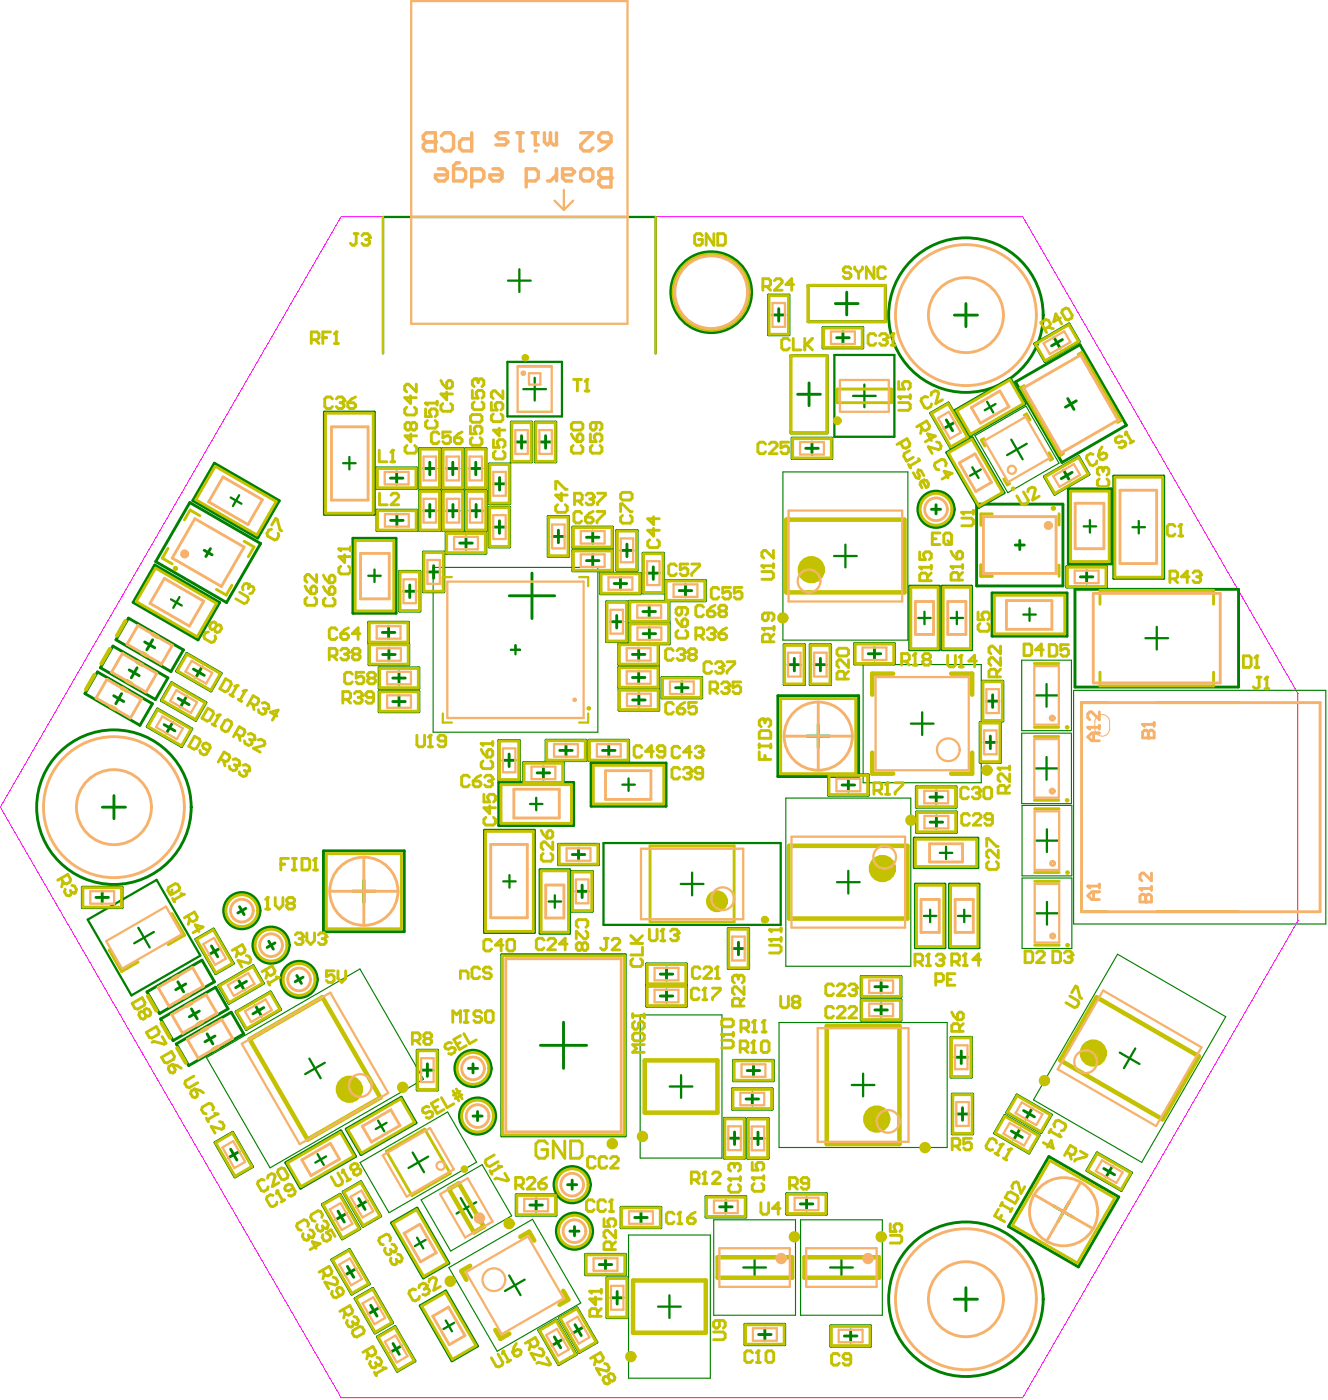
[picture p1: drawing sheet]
<svg xmlns="http://www.w3.org/2000/svg" width="194mm" height="205mm" viewBox="0 0 194 205" stroke-linecap="round" stroke-linejoin="round" font-family="sans-serif">
<path d="M49.9 31.7h99.8l40.3 69.8v33.3l-40.3 69.8h-99.8l-49.9-86.4z" fill="none" stroke="#f0f" stroke-width=".15"/>
<g fill="none" stroke="#008000" stroke-width=".42">
<path d="M112.5 43.2h3v5.8h-3zM113.1 46.1h1.8M114 45.2v1.8M115.8 52.1h5.3v11.3h-5.3zM116.8 57.7h3.3M118.3 41.8h11.3v5.3h-11.3zM118.4 56.1v3.3M120.5 47.9h5.8v3h-5.8zM122.3 44.4h3.3M122.5 49.4h1.8M123.4 48.5v1.9M123.9 42.8v3.3"/>
<path d="M139.7 46.1h3.4M141.4 44.4v3.4M148.6 55.9l9.5-5.4 6.8 11.8-9.5 5.4zM151.4 50.3l5.1-2.9 1.5 2.6-5.1 2.9zM154.3 49.4l.9 1.6M155.5 49.7l-1.6 .9M156.3 58.4l.9 1.5M157.5 58.7l-1.5 .9M27.8 73.6l10.3 6-4.9 8.6-10.4-6zM31.4 67.8l9.5 5.5-3.2 5.5-9.5-5.5zM47.5 60.3h7.3v15h-7.3zM51.7 78.8h6.3v11h-6.3z"/>
<path d="M55.2 68.5h5.8v3h-5.8zM55.2 74.7h5.8v3h-5.8zM57.1 70h1.9M57.2 76.2h1.8M58.1 69.1v1.8M58.1 75.3v1.8M61.4 71.9h3v5.8h-3zM61.4 65.7h3v5.8h-3zM62 68.6h1.8M62 74.8h1.8M62.9 67.7v1.8M62.9 73.9v1.8"/>
<path d="M64.8 65.7h3v5.8h-3zM64.8 71.9h3v5.8h-3zM65.3 78h5.8v3h-5.8zM65.4 68.6h1.8M65.4 74.8h1.8M66.3 67.7v1.8M66.3 73.9v1.8M67.3 79.5h1.8M68.1 65.7h3v5.8h-3zM68.2 71.9h3v5.8h-3zM68.2 78.6v1.8M68.7 68.6h1.9"/>
<path d="M68.8 74.8h1.8M69.6 67.7v1.8M69.7 73.9v1.8M71.6 74.3h3v5.8h-3zM71.6 67.9h3v5.8h-3zM72.2 77.2h1.8M72.2 70.8h1.8M73.1 76.3v1.8M73.1 69.9v1.8M74.8 61.8h3v5.8h-3zM75.4 64.7h1.9M76.3 63.8v1.8"/>
<path d="M78.4 61.8h3v5.8h-3zM78.9 64.7h1.9M79.9 63.8v1.8M80.2 75.6h3v5.9h-3zM80.8 78.5h1.8M81.7 77.6v1.9M83.8 77.2h5.9v3h-5.9zM85.8 78.7h1.9M86.8 77.7v1.9M90.3 77.7h3v5.8h-3zM91.8 79.7v1.8M115.9 64.1h5.9v3h-5.9z"/>
<path d="M117.9 65.6h1.9M118.8 64.7v1.9M136.2 60.5l2.6-1.5 2.9 5-2.6 1.5zM136.3 74.6h1.4M137 73.9v1.3M138.5 61.5l.9 1.6M138.6 66.2l3.7-2.1 4.7 8-3.8 2.2zM139.8 61.8l-1.6 .9M139.8 60.1l8.1-4.7 2.1 3.7-8 4.7zM142.9 73.8h12.7v12h-12.7zM148.6 79.8h1.3M149.3 79.1v1.4"/>
<path d="M152.9 69.8l5-2.9 1.5 2.6-5 2.9zM155.7 68.8l.9 1.6M156.4 71.6h6.3v11h-6.3zM156.9 69.2l-1.6 .9M163 69.7h7.3v15h-7.3zM14.3 98.4l8 4.6-1.8 3.2-8.1-4.7zM16.5 94.6l8.1 4.6-1.8 3.2-8.1-4.6zM18.8 90.5l8.1 4.6-1.9 3.2-8-4.6zM18.9 98.1l1.5 .8M20.1 97.8l-.9 1.4M21.2 94l1.4 .8M22.3 93.7l-.8 1.4"/>
<path d="M22.6 82.7l9.5 5.5-3.1 5.5-9.5-5.5zM25.1 100l5 2.9-1.5 2.6-5-3zM27.3 95.7l5.1 2.9-1.5 2.6-5.1-2.9zM28.3 98l1.6 .9M29.6 97.6l-.9 1.6M29.9 80.6l1.1 .6M30.8 80.3l-.7 1.2M54 91.1h5.8v3h-5.8zM54 94.3h5.8v3h-5.8zM55.5 97.8h5.8v3h-5.8zM56 92.6h1.8M56 95.8h1.8"/>
<path d="M56.9 91.7v1.8M56.9 94.9v1.8M57.5 99.3h1.8M58.4 98.4v1.8M58.5 83.6h3v5.9h-3zM59.1 86.6h1.8M60 85.6v1.9M62 80.8h3v5.8h-3zM62.6 83.7h1.8M63.5 82.8v1.8M74.5 87.2h6.7M77.9 83.9v6.7"/>
<path d="M83.8 80.6h5.9v3h-5.9zM85.8 82.1h1.9M86.8 81.2v1.8M87.9 83.9h5.8v3h-5.8zM88.8 88.1h3v5.8h-3zM89.4 91h1.8M89.9 85.4h1.8M90.3 90.1v1.8M90.6 94.3h5.8v3h-5.8zM90.6 97.7h5.8v3h-5.8zM90.8 84.5v1.8M90.8 80.6h1.9"/>
<path d="M92.1 88h5.8v3h-5.8zM92.1 91.3h5.9v3h-5.9zM92.6 95.8h1.8M92.6 99.2h1.8M93.5 94.9v1.8M93.5 98.3v1.8M94.1 89.5h1.8M94.1 81h3v5.8h-3zM94.1 92.8h1.9M94.7 83.9h1.8M95 88.6v1.8M95 91.9v1.8"/>
<path d="M95.6 83v1.8M96.9 99.2h5.8v3h-5.8zM97.4 85h5.8v3h-5.8zM99.4 86.5h1.8M99.8 99.8v1.8M100.3 85.6v1.8M114.8 94.4h3v5.8h-3zM115.4 97.3h1.8M116.3 96.4v1.8M118.6 94.4h3v5.8h-3zM119.2 97.3h1.8M120.1 96.4v1.8"/>
<path d="M125.1 94.2h5.8v3h-5.8zM127.1 95.7h1.8M128 94.8v1.8M133.2 85.8h4.3v9.3h-4.3zM137.9 85.8h4.3v9.3h-4.3zM143.8 99.7h3v5.9h-3zM145.2 86.8h11v6.3h-11zM156.1 83h5.9v3h-5.9zM157.3 86.3h24v14.3h-24zM158.1 84.5h1.9M159.1 83.5v1.9M15 118.2h3.4"/>
<path d="M16.6 101.9l1.5 .8M16.7 116.5v3.4M17.8 101.6l-.8 1.4M23 103.8l5.1 2.9-1.5 2.6-5.1-2.9zM24 106.1l1.6 .9M25.3 105.8l-.9 1.5M26.1 102.2l1.6 1M27.3 101.9l-.9 1.6M55.5 101.2h5.8v3h-5.8zM57.5 102.7h1.8M58.4 101.8v1.8M73 114.5h11v6.4h-11z"/>
<path d="M73 108.4h3v5.8h-3zM73.6 111.3h1.8M74.5 110.4v1.8M76.6 111.7h5.9v3h-5.9zM78.6 113.2h1.9M79.5 112.2v1.9M79.9 108.4h5.9v3h-5.9zM81.9 109.9h1.9M82.8 108.9v1.9M86.2 108.4h5.8v3h-5.8zM86.5 111.7h11v6.3h-11zM88.2 109.9h1.8"/>
<path d="M89.1 108.9v1.9M90.6 101h5.8v3h-5.8zM92.6 102.5h1.8M93.5 101.6v1.8M98.9 100.7h1.8M113.9 101.9h11.8v11.8h-11.8zM118.1 107.8h3.4M119.8 106.1v3.4M121.3 113.4h5.8v3h-5.8zM123.3 114.9h1.8M124.2 114v1.8M134.1 115.2h5.8v3h-5.8z"/>
<path d="M134.2 118.9h5.8v3h-5.8zM136.1 116.7h1.8M137 115.8v1.8M137.1 119.5v1.8M143.5 105.8h3v5.8h-3zM144 108.7h1.9M144.4 102.6h1.8M145 107.8v1.8M145.3 101.7v1.9M12.1 129.9h5.8v3h-5.8zM14 131.4h1.9M15 130.5v1.8"/>
<path d="M28.7 137.5l2.6-1.5 2.9 5.1-2.6 1.5zM31 138.5l.9 1.6M32.2 138.8l-1.6 .9M35.1 132.7l.6 1.2M36 133l-1.2 .7M39.3 137.8l.7 1.2M40.2 138l-1.1 .7M47.3 124.6h11.9v11.8h-11.9zM51.6 130.5h3.3M53.3 128.8v3.4M70.9 121.6h7.3v14.9h-7.3zM73.4 139.8h18.1v26.5h-18.1z"/>
<path d="M79 127.3h4.4v9.3h-4.4zM81.8 123.6h5.8v3h-5.8zM83.7 127.6h3v5.8h-3zM83.8 125.1h1.8M84.3 130.5h1.8M84.7 124.2v1.8M85.2 129.6v1.8M106.6 136h3v5.8h-3zM107.2 138.9h1.8M108.1 138v1.8M133.8 122.7h9.3v4.3h-9.3zM134 129.4h4.3v9.4h-4.3z"/>
<path d="M136.1 120.4h1.9M139 129.4h4.3v9.4h-4.3zM21.5 145.2l8.1-4.6 1.8 3.1-8.1 4.7zM23.5 149.2l8.1-4.7 1.8 3.2-8.1 4.7zM25.8 152.8l8-4.6 1.9 3.2-8.1 4.6zM26 143.7l.9 1.5M27.2 144.1l-1.5 .8M28 147.7l.9 1.5M29.2 148l-1.5 .9M30.3 151.4l.9 1.4M31.5 151.7l-1.5 .8M32 144.3l5.1-2.9 1.5 2.6-5.1 2.9z"/>
<path d="M34.5 148.1l5.1-2.9 1.5 2.6-5.1 2.9zM34.8 143.3l.9 1.6M36.1 143.7l-1.6 .9M37.4 147.2l.9 1.6M38.6 147.5l-1.6 .9M43.4 142.8l.7 1.2M44.4 143.1l-1.2 .6M61.1 153.8h3v5.8h-3zM61.6 156.7h1.9M62.6 155.8v1.8M68.6 156.4h1.3M69.2 155.8v1.3"/>
<path d="M79.1 153h6.8M82.5 149.7v6.7M94.6 144.3h5.9v3h-5.9zM94.6 141.1h5.9v3h-5.9zM96.6 145.8h1.9M96.6 142.6h1.9M97.6 141.7v1.8M97.6 144.9v1.8M107.2 159.4h5.8v3h-5.8zM107.4 155.2h5.8v3h-5.8zM109.4 156.7h1.8M110.1 160v1.8"/>
<path d="M110.3 155.8v1.8M126.1 143h5.8v3h-5.8zM126.1 146.4h5.8v3h-5.8zM128.1 144.5h1.8M128.1 147.9h1.8M129 143.5v1.9M129 146.9v1.9M139.2 151.9h3v5.8h-3zM139.8 154.8h1.8M140.7 153.9v1.8M31.5 167.3l2.6-1.5 2.9 5-2.6 1.5zM33.8 168.2l.9 1.6"/>
<path d="M35 168.6l-1.6 .9M41.8 170.2l8.1-4.6 2.2 3.7-8.1 4.7zM47.2 176.3l2.6-1.5 2.9 5.1-2.6 1.5zM49.5 177.3l.9 1.6M50.2 174.5l2.6-1.5 2.9 5-2.6 1.5zM50.7 165.3l8-4.7 2.2 3.8-8.1 4.6zM50.7 177.7l-1.6 .9M52.5 175.5l.9 1.6M53.8 175.8l-1.6 .9M57.3 179l3.7-2.1 4.7 8-3.7 2.2zM69.2 163.4h1.4M69.9 162.7v1.4"/>
<path d="M75.6 174.9h5.8v3h-5.8zM77.6 176.4h1.8M78.5 175.5v1.8M83.1 173.4h1.3M83.7 172.8v1.3M84.1 179.6v1.3M90.9 176.8h5.8v2.9h-5.8zM92.9 178.2h1.8M93.8 177.3v1.9M103.3 175.2h5.9v3h-5.9zM105.3 176.7h1.9M106 163.7h3v5.8h-3z"/>
<path d="M106.2 175.8v1.8M106.6 166.6h1.8M107.5 165.7v1.9M109.2 160.9h1.8M109.5 163.8h2.9v5.8h-2.9zM110 166.7h1.9M110.9 165.7v1.9M115.2 174.8h5.8v3h-5.8zM117.1 176.3h1.9M118.1 175.3v1.9M139.4 160.2h3v5.8h-3zM140 163.1h1.8"/>
<path d="M140.9 162.2v1.8M147.1 163.3l5 2.9-1.5 2.6-5-2.9zM148 165.6l1.6 .9M148.8 160.3l5.1 2.9-1.5 2.6-5-2.9zM149.3 165.3l-.9 1.6M149.8 162.6l1.6 .9M151.1 162.3l-.9 1.5M153.5 169.3l10.3 5.9-6 10.3-10.2-5.9zM154.2 176.6l2.9 1.6M156.5 175.9l-1.7 3M160.6 168.8l5 2.9-1.5 2.6-5-2.9zM161.6 171.1l1.5 .9"/>
<path d="M162.8 170.7l-.9 1.6M48.6 184.4l2.6-1.5 2.9 5.1-2.6 1.5zM50.9 185.4l.9 1.6M52 190.1l2.6-1.5 2.9 5.1-2.6 1.5zM52.1 185.7l-1.6 1M54.3 191.1l.9 1.6M55.2 195.7l2.6-1.5 2.9 5.1-2.6 1.5zM55.5 191.4l-1.6 .9M57.5 196.7l.9 1.6M58.8 197l-1.6 .9M61.5 191.2l3.7-2.2 4.7 8.1-3.7 2.1zM78.9 194.7l2.5-1.5 3 5.1-2.6 1.5z"/>
<path d="M81.1 195.7l1 1.6M81.9 193l2.6-1.5 2.9 5-2.6 1.5zM82.4 196.1l-1.6 .9M83.4 180.2h1.4M84.2 193.9l.9 1.6M85.4 194.3l-1.6 .9M85.7 183.6h5.8v3h-5.8zM87.7 185.1h1.8M88.6 184.2v1.8M88.8 187.1h3v5.8h-3zM89.4 190h1.9M90.3 189.1v1.8"/>
<path d="M109 193.9h5.9v3h-5.9zM111 195.4h1.9M112 194.5v1.8M121.6 194.1h5.8v3h-5.8zM123.6 195.6h1.8M124.5 194.7v1.8M139.7 190.2h3.4M141.4 188.5v3.4"/>
<circle cx="104.1" cy="42.8" r="5.9"/>
<circle cx="141.4" cy="46.1" r="11.3"/>
<circle cx="137" cy="74.6" r="2.66"/>
<circle cx="16.7" cy="118.2" r="11.3"/>
<circle cx="35.4" cy="133.3" r="2.66"/>
<circle cx="39.7" cy="138.4" r="2.66"/>
<circle cx="43.8" cy="143.4" r="2.66"/>
<circle cx="69.2" cy="156.4" r="2.66"/>
<circle cx="69.9" cy="163.4" r="2.66"/>
<circle cx="83.7" cy="173.4" r="2.66"/>
<circle cx="84.1" cy="180.2" r="2.66"/>
<circle cx="141.4" cy="190.2" r="11.3"/>
</g>
<g fill="none" stroke="#008000" stroke-width=".33">
<path d="M76 39.4v3.3M56.1 51.7v-19.9h39.9v19.9M74.3 53h8v8h-8zM74.4 41.1h3.3M76.6 57h3.3M78.3 55.3v3.3M122.1 52h8.8v11.9h-8.8zM124.9 58h3.3M126.5 56.3v3.3M144.5 58.8l.9 1.6M145.7 59.1l-1.6 1M33.8 72.8l1.5 1"/>
<path d="M35 72.5l-.9 1.6M50.2 67.8h1.8M51.1 66.9v1.8M123.7 79.7v3.4M142.3 68.4l.9 1.6M143.6 68.7l-1.6 1M148 64.4l1.7 2.8M150.3 65l-2.9 1.6M158.6 77.1h1.8M159.5 76.1v1.9M165.8 77.2h1.8M166.7 76.3v1.8"/>
<path d="M25 87.7l1.6 1M26.3 87.4l-.9 1.6M53.9 84.3h1.8M54.8 83.4v1.8M74.8 95.1h.1M74.8 95.1h1.3M75.5 94.5v1.3M122.1 81.4h3.3M134.4 90.5h1.8M135.3 89.6v1.8M139.1 90.5h1.9M140.1 89.6v1.8"/>
<path d="M149.8 90h1.8M150.7 89.1v1.8M167.7 93.4h3.3M169.3 91.8v3.3M77.6 117.7h1.8M78.5 116.8v1.8M91.1 114.9h1.8M92 114v1.8M133.3 105.9h3.3M135 104.3v3.3M151.5 112.5h3.3M151.5 101.8h3.3"/>
<path d="M153.2 100.1v3.4M153.2 110.8v3.4M12.8 134.6l10.1-5.8 6.4 11.1-10.1 5.8zM20.3 135.8l1.6 2.9M22.5 136.4l-2.9 1.7M73.7 129h1.8M74.6 128.1v1.9M80.3 132h1.8M81.2 131.1v1.8M88.3 123.4h26v12h-26zM99.6 129.4h3.4M101.3 127.8v3.3"/>
<path d="M122.5 129.2h3.3M124.2 127.5v3.3M135.2 134.1h1.9M136.1 133.2v1.8M137.6 124.9h1.8M138.5 123.9v1.9M140.2 134.1h1.8M141.1 133.2v1.8M151.6 123.1h3.3M151.6 133.7h3.3M153.2 121.4v3.3M153.2 132v3.4"/>
<path d="M45.3 155l1.6 2.9M47.5 155.6l-2.8 1.6M98 159.1h3.4M99.7 157.4v3.3M124.7 158.8h3.3M126.3 157.2v3.3M163.9 154.1l2.9 1.7M166.2 153.5l-1.7 2.9M46.5 169l.9 1.5M47.7 169.3l-1.6 .9M55.3 164l.9 1.6M56.6 164.4l-1.6 .9"/>
<path d="M60.4 168.7l1.7 2.9M62.7 169.3l-2.9 1.7M67.4 175.4l1.7 2.9M69.7 176l-2.9 1.7M61 181.2l1 1.6M62.3 181.5l-1.6 .9M65.2 193.3l1 1.6M66.5 193.7l-1.6 .9M74.5 186.7l1.7 2.9M76.8 187.3l-2.9 1.7M96.3 191.3h3.3M98 189.6v3.4"/>
<path d="M108.8 185.6h3.3M110.5 183.9v3.3M121.5 185.6h3.3M123.2 183.9v3.3"/>
</g>
<g fill="none" stroke="#008000" stroke-width=".17">
<path d="M114.6 69.1h18.3v24.6h-18.3zM142.7 63.8l7.5-4.3 4.8 8.3-7.5 4.3zM63.4 83.1h24.1v24.1h-24.1zM126.3 97.3h17.3v17.3h-17.3zM149.5 96.7h7.3v10.3h-7.3zM115 116.8h18.3v24.7h-18.3zM149.5 107.3h7.3v10.4h-7.3zM149.6 117.9h7.3v10.3h-7.3zM157.1 101.1h37v34.2h-37zM149.6 128.5h7.3v10.4h-7.3zM163.6 139.7l15.8 9.2-12.3 21.3-15.8-9.2zM30.2 154.8l22.5-12.9 9.3 16.1-22.5 13z"/>
<path d="M93.7 148.6h12v20.9h-12zM114 149.7h24.6v18.3h-24.6zM52.7 170.2l12.8-7.4 4.3 7.3-12.9 7.4zM61.6 175.7l9-5.2 4.3 7.5-8.9 5.2zM104.5 178.6h11.9v14h-11.9zM117.2 178.6h11.9v14h-11.9zM65.7 185.6l12.2-7.1 7.1 12.3-12.2 7zM92 180.8h12v21h-12z"/>
</g>
<g fill="none" stroke="#c4c200" stroke-width=".42">
<path d="M112.6 43.3h2.8v5.6h-2.8zM115.8 52.1h5.3v11.3h-5.3zM118.3 41.8h11.3v5.3h-11.3zM120.6 48h5.6v2.9h-5.6zM122.5 57h8v2h-8zM149.9 56.4l-.5 .3 5.8 10 .5-.3M151.6 50.4l4.9-2.9 1.4 2.5-4.9 2.8zM157.8 51.9l.5-.3 5.8 9.9-.5 .3M29.3 75.5l-1.5-.8-.8 1.4M31.5 68.3l8.9 5.1-2.8 4.9-8.9-5.1zM35.7 79.2l1.5 .9-.9 1.4M47.6 60.5h7v14.6h-7z"/>
<path d="M52 79.1h5.6v10.4h-5.6zM55.2 68.6h5.7v2.8h-5.7zM55.3 74.8h5.6v2.8h-5.6zM61.5 71.9h2.8v5.7h-2.8zM61.5 65.8h2.8v5.6h-2.8zM64.9 65.8h2.8v5.6h-2.8zM64.9 71.9h2.8v5.7h-2.8zM65.4 78.1h5.6v2.8h-5.6zM68.2 65.8h2.9v5.6h-2.9zM68.3 71.9h2.8v5.7h-2.8zM71.7 74.3h2.8v5.7h-2.8zM71.7 68h2.8v5.7h-2.8z"/>
<path d="M74.9 61.9h2.9v5.6h-2.9zM78.4 61.9h2.9v5.6h-2.9zM80.3 75.7h2.8v5.7h-2.8zM83.9 77.2h5.7v2.9h-5.7zM90.4 77.7h2.8v5.7h-2.8zM116 64.2h5.7v2.9h-5.7zM136.3 60.5l2.5-1.4 2.8 4.9-2.4 1.4zM138.8 66.3l3.5-2 4.4 7.8-3.4 2zM140 60.1l7.8-4.5 2 3.5-7.8 4.5zM144 64.2l-.4 .2 .5 .9M145.2 75.2h-1.6v1.7M146.9 70.1l.5 .9 .4-.2"/>
<path d="M149.9 60.8l.4-.2 .5 .9M153 69.8l4.9-2.8 1.4 2.4-4.9 2.9zM153.6 66.3l.5 .9-.4 .2M155 75.2v1.7M156.7 71.9h5.7v10.3h-5.7zM163.2 69.9h7v14.6h-7zM22.8 83.2l8.9 5.1-2.8 4.9-9-5.1zM24.6 80.3l-.8 1.4 1.4 .9M27.4 95.8l4.9 2.8-1.4 2.5-4.9-2.9zM30.5 92.5l-.4 .1-.3 .5 .1 .4 1 .6 .4-.1 .3-.5-.1-.4M31.7 91.6l-.1-.4-.3-.1-.3 .1-.3 .4 .1 .4 .2 .2 .4-.1M31.7 91.6l.4-.1 .2 .1 .1 .4-.3 .5-.3 .1-.3-.1-.1-.4"/>
<path d="M31.7 91.6l-.3 .5M33.9 85.7l-.8 1.4-1.4-.8M54.1 91.2h5.6v2.8h-5.6zM54.1 94.4h5.7v2.8h-5.7zM55.6 97.9h5.6v2.8h-5.6zM58.6 83.7h2.8v5.7h-2.8zM62.1 80.9h2.8v5.7h-2.8zM83.9 80.7h5.7v2.8h-5.7zM88 84h5.6v2.8h-5.6zM88.9 88.2h2.8v5.7h-2.8zM90.7 94.4h5.6v2.8h-5.6zM90.7 97.8h5.6v2.8h-5.6z"/>
<path d="M92.2 88.1h5.6v2.8h-5.6zM92.2 91.4h5.7v2.8h-5.7zM94.2 81.1h2.8v5.6h-2.8zM97 99.3h5.6v2.8h-5.6zM97.5 85.1h5.7v2.8h-5.7zM114.9 94.5h2.8v5.6h-2.8zM118.7 94.5h2.8v5.6h-2.8zM125.2 94.3h5.6v2.8h-5.6zM133.3 86h4v9h-4zM138.1 86h3.9v9h-3.9zM143.6 82.7v1.7h1.6M143.9 99.8h2.8v5.7h-2.8z"/>
<path d="M145.5 87.1h10.3v5.7h-10.3zM151.4 97.1h3.6M155 82.7v1.7M156.2 83h5.7v2.9h-5.7zM161 88.5v-2.1h16.6v2.1M161 98.4v2h16.6v-2M23.1 103.9l4.9 2.8-1.4 2.5-4.9-2.8zM25.1 100.1l4.9 2.8-1.4 2.4-4.9-2.8zM55.6 101.3h5.6v2.8h-5.6zM73.1 108.5h2.8v5.6h-2.8zM73.3 114.9h10.3v5.6h-10.3zM76.7 111.7h5.7v2.9h-5.7z"/>
<path d="M80 108.4h5.7v2.9h-5.7zM86.3 108.4h5.6v2.9h-5.6zM86.9 112h10.3v5.7h-10.3zM90.7 101.1h5.6v2.8h-5.6zM114.3 102.3h11v11h-11zM121.3 113.5h5.7v2.8h-5.7zM134.2 115.3h5.7v2.8h-5.7zM134.2 119h5.7v2.8h-5.7zM143.5 105.9h2.9v5.6h-2.9zM151.4 117.2h3.6M151.4 106.5h3.6M151.4 107.8h3.6"/>
<path d="M151.4 118.4h3.6M162 102.9h-3.7v4.3M169.3 102.9h12M12.1 130h5.7v2.8h-5.7zM16 139.1l1.8 3.1 2.4-1.4M25.2 133.7l1.8 3.2-2.4 1.4M28.8 137.5l2.4-1.4 2.8 4.9-2.4 1.4zM34.5 138.9l.4 .7 .4 .1 .5-.3 .1-.4-.4-.7-1.5 .8M34.8 139.3l-.2 .8M36.1 139.9l.3 .1 .3 .5-.1 .4-.2 .1-1.6-.4 .6 1M41.1 126.5h.6M42.2 125.7h-1.1v1.7"/>
<path d="M42.8 125.7h.6M42.8 127.4h.6M43.1 125.7v1.7M44.2 125.7h.8l.3 .3v1.1l-.3 .3h-.8zM45.9 127.4h.6M46.2 125.7v1.7M47.8 125h10.9v11h-10.9zM71.1 121.7h7v14.7h-7zM73.5 139.9h17.9v26.2h-17.9zM79.2 127.5h4v9h-4zM81.9 123.7h5.6v2.8h-5.6zM83.8 127.7h2.8v5.6h-2.8z"/>
<path d="M95.2 123.8h12.3v11.2h-12.3zM106.7 136h2.8v5.7h-2.8zM134 122.9h9v4h-9zM134.2 129.6h3.9v9h-3.9zM139.1 129.6h4v9h-4zM151.4 127.7h3.6M151.4 138.4h3.6M151.4 129h3.6M158.3 129.2v4.3h3.7M169.3 133.5h12M21.4 151.1l1.5-.8 .4 .7-.1 .4-1 .6-.4-.1zM23.7 151.8l.6 .9-.3 .2-1.5-.4-.2 .1"/>
<path d="M32.1 144.3l4.9-2.8 1.4 2.4-4.9 2.9zM34.7 148.2l4.9-2.9 1.4 2.5-4.9 2.8zM61.1 153.8h2.9v5.7h-2.9zM94.7 141.2h5.7v2.8h-5.7zM94.7 144.4h5.7v2.8h-5.7zM107.3 159.5h5.6v2.8h-5.6zM107.5 155.3h5.6v2.8h-5.6zM126.1 143h5.7v2.9h-5.7zM126.1 146.4h5.7v2.9h-5.7zM139.3 152h2.8v5.6h-2.8zM31.6 167.3l2.4-1.4 2.9 4.9-2.5 1.4zM42.1 170.3l7.7-4.5 2 3.4-7.8 4.5z"/>
<path d="M47.3 176.4l2.4-1.4 2.9 4.9-2.5 1.4zM50.3 174.5l2.5-1.4 2.8 4.9-2.4 1.4zM50.9 165.4l7.8-4.5 2 3.4-7.8 4.5zM56.6 168.5l5.6-3.2 3.7 6.5-5.6 3.2zM57.5 179.1l3.5-2 4.5 7.8-3.5 2zM75.6 175h5.7v2.8h-5.7zM91 176.8h5.6v2.9h-5.6zM103.4 175.3h5.7v2.8h-5.7zM106.1 163.8h2.8v5.7h-2.8zM109.5 163.8h2.9v5.7h-2.9zM115.2 174.8h5.7v2.9h-5.7zM139.5 160.3h2.8v5.6h-2.8z"/>
<path d="M147.1 163.4l4.9 2.8-1.4 2.5-4.9-2.8zM148.9 160.4l4.9 2.8-1.4 2.5-4.9-2.8zM153.7 169.9l9.5 5.5-5.5 9.5-9.5-5.5zM160.6 168.9l4.9 2.8-1.4 2.5-4.9-2.9zM48.7 184.5l2.4-1.5 2.9 4.9-2.5 1.5zM52.1 190.1l2.4-1.4 2.9 4.9-2.5 1.4zM55.4 195.7l2.4-1.4 2.8 4.9-2.4 1.4zM61.7 191.2l3.5-2 4.5 7.8-3.5 2zM79 194.8l2.4-1.4 2.8 4.9-2.4 1.4zM82 193l2.4-1.4 2.9 4.9-2.5 1.4zM85.8 183.7h5.7v2.8h-5.7zM88.9 187.2h2.8v5.6h-2.8z"/>
<path d="M109.1 194h5.7v2.8h-5.7zM121.7 194.2h5.6v2.8h-5.6z"/>
</g>
<g fill="none" stroke="#c4c200" stroke-width=".59">
<path d="M13.8 98.8l-1.2 2.2M16.1 95l-1.3 2.2M18.4 90.9l-1.3 2.2M18.5 99.7l.7 .4M20.1 96.9l.7 .4M20.8 95.6l.7 .4M22.3 92.8l.8 .4M16.2 103.4l.7 .5M17.8 100.7l.7 .4M21.7 145.8l1.2 2.2M23.6 149.8l1.3 2.1M25.9 153.4l1.3 2.2"/>
<path d="M26 142.9l-.7 .4M27.6 145.6l-.7 .5M28 146.9l-.7 .4M29.6 149.6l-.7 .4M30.3 150.5l-.7 .4M31.9 153.3l-.7 .4"/>
</g>
<path d="M56.1 31.8v19.9M96 31.8v19.9M75.8 53.6h5M75.8 60.3h5M66.1 84.5h-1.3v1.3M84.8 84.5h1.3v1.3M64.8 104.5v1.3h1.3M86.1 104.5v1.3h-1.3" fill="none" stroke="#c4c200" stroke-width=".33"/>
<g fill="none" stroke="#c4c200" stroke-width=".66">
<path d="M115.1 76.1h17.3v10.6h-17.3zM130.7 98.6h-3v3.1M139.2 98.6h3.1v3.1M127.7 110.2v3.1h3M142.3 110.2v3.1h-3.1M115.5 123.8h17.3v10.7h-17.3zM36.5 152.1l10.7-6.1 8.5 14.7-10.7 6.1zM94.4 155.2h10.6v7.7h-10.6zM121 150.2h10.7v17.3h-10.7zM160.5 146l15 8.7-5.3 9.2-15-8.7zM65.7 174.1l1.5-.9 3.6 6.4-1.4 .8zM68.8 185.3l-1.3 .8 .8 1.3"/>
<path d="M72.5 194.7l.8 1.3 1.3-.7M76.2 181.1l1.3-.8 .7 1.3M82.4 189l.8 1.3-1.3 .7M92.7 187.5h10.6v7.6h-10.6zM105 184.1h10.9v3h-10.9zM117.8 184.1h10.8v3h-10.8z"/>
</g>
<circle cx="46.2" cy="125.7" r=".21" fill="#c4c200"/>
<path d="M48.7 58.4l-.3-.3h-.6l-.3 .3v1.1l.3 .3h.6l.3-.3M49.2 58.4l.3-.3h.6l.2 .3v.3M49.3 92.2l-.3-.3h-.5l-.3 .3v1.1l.3 .3h.5l.3-.3M49.9 92.8h.8l.3 .3v.2l-.3 .3h-.5l-.3-.3zM51 91.9l-.6 .3-.5 .6M52.7 92.8h-1.1l.8-.9v1.7M46.2 125.7l-.3 .3" fill="none" stroke="#c4c200" stroke-width=".42"/>
<circle cx="50.3" cy="58.7" r=".21" fill="#c4c200"/>
<path d="M49.8 59h.3M50.1 59l.2 .2v.3l-.2 .3h-.6l-.3-.3M50.3 58.7l-.2 .3M50.9 59h.9l.2 .2v.3l-.2 .3h-.6l-.3-.3zM52 58.1l-.5 .3-.6 .6M55.5 65.9v1.7h1.1M55.5 72.2v1.7h1.2M57.2 67.6h.6M57.2 72.5l.3-.3h.6l.3 .3v.3l-1.2 1.1h1.2M57.5 65.9v1.7" fill="none" stroke="#c4c200" stroke-width=".42"/>
<circle cx="57.5" cy="65.9" r=".21" fill="#c4c200"/>
<path d="M64.5 55.7l.3 .6 .6 .5M64.8 59.1l-.3 .3v.5l.3 .3h1.1l.3-.3v-.5l-.3-.3M65.4 57.4v1.1l-.9-.8h1.7M65.7 55.7h.2l.3 .3v.5l-.3 .3h-.5v-.8zM69.1 57.2v1.1h.9l-.3-.6v-.3l.3-.2h.5l.3 .2v.6l-.3 .3M69.4 58.9l-.3 .2v.6l.3 .3h1.1l.3-.3v-.6l-.3-.2M69.7 55.5h-.3l-.3 .3v.5l.3 .3M57.5 65.9l-.3 .3M70.8 116.3v1.1h.9l-.3-.6v-.2l.3-.3h.5l.3 .3v.5l-.3 .3M71.1 119.7l-.3 .2v.6l.3 .3h1.1l.3-.3v-.6l-.3-.2M71.7 118v1.1l-.9-.8h1.7" fill="none" stroke="#c4c200" stroke-width=".42"/>
<circle cx="69.7" cy="55.5" r=".21" fill="#c4c200"/>
<path d="M69.7 55.5l.3 .3M70 55.8v.2M70 55.8l.3-.3h.2l.3 .3v.5l-.3 .3M84 55.5h1.1M84.5 55.5v1.7M85.6 57.2h.6M85.9 55.5v1.7M75.5 173.5h.8l.3-.3v-.5l-.3-.3h-.8v1.7M76 173.5l.6 .6M77.2 172.7l.2-.3h.6l.3 .3v.2l-1.1 1.2h1.1M78.9 173.2h.8l.3 .3v.3l-.3 .3h-.6l-.2-.3zM80 172.4l-.6 .3-.5 .5" fill="none" stroke="#c4c200" stroke-width=".42"/>
<circle cx="85.9" cy="55.5" r=".21" fill="#c4c200"/>
<path d="M85.9 55.5l-.3 .3M95.1 79l-.3 .3v.6l.3 .3h1.1l.3-.3v-.6l-.3-.3M95.7 77.3v1.2l-.9-.9h1.7M95.7 75.7v1.1l-.9-.9h1.7M101.8 93.1h.9l.3-.3v-.6l-.3-.3h-.9v1.7M102.4 93.1l.6 .5M103.5 92.2l.3-.3h.6l.3 .3v.3M88.5 137.4h.5M88.7 137.4v1.4l-.2 .3h-.3l-.3-.3M89.6 137.7l.3-.3h.5l.3 .3v.2l-1.1 1.2h1.1M104.5 195h1.4l.2 .3v.5l-.2 .3h-1.4M105.3 193.3v.9l-.3 .2h-.3l-.2-.2v-.6l.2-.3h1.2l.2 .3v.6l-.2 .2" fill="none" stroke="#c4c200" stroke-width=".42"/>
<circle cx="104.7" cy="92.5" r=".21" fill="#c4c200"/>
<path d="M104.1 92.8h.3M104.4 92.8l.3 .3v.2l-.3 .3h-.6l-.3-.3M104.7 92.5l-.3 .3M105.2 92.8h.9l.3 .3v.2l-.3 .3h-.6l-.3-.3zM106.4 91.9l-.6 .3-.6 .6M110.1 198.1l-.2-.3h-.6l-.3 .3v1.1l.3 .3h.6l.2-.3M110.7 199.5h.6M111 197.8v1.7" fill="none" stroke="#c4c200" stroke-width=".42"/>
<circle cx="111" cy="197.8" r=".21" fill="#c4c200"/>
<path d="M110.1 172.4h1.7M110.4 173.3l-.3 .3v.5l.3 .3h1.1l.3-.3v-.5l-.3-.3M111.8 172.2v.5M111 197.8l-.3 .3M112.4 197.8h.6l.2 .3v1.1l-.2 .3h-.6l-.3-.3v-1.1z" fill="none" stroke="#c4c200" stroke-width=".42"/>
<circle cx="110.1" cy="172.4" r=".21" fill="#c4c200"/>
<path d="M108.3 153.5h.9l.3-.3v-.5l-.3-.3h-.9v1.7M108.9 153.5l.6 .6M110 154.1h.6M110.3 152.4v1.7M110.1 172.4l.3 .3M110.1 170.2v1.1h.8l-.2-.6v-.2l.2-.3h.6l.3 .3v.5l-.3 .3" fill="none" stroke="#c4c200" stroke-width=".42"/>
<circle cx="110.3" cy="152.4" r=".21" fill="#c4c200"/>
<path d="M111.6 92h1.7M112.7 94v-.9l-.3-.3h-.5l-.3 .3v.9h1.7M113.3 92.8l-.6 .6M113.3 91.7v.6M110.3 152.4l-.3 .3M111.7 152.4h.6l.3 .3v1.1l-.3 .3h-.6l-.3-.3v-1.1z" fill="none" stroke="#c4c200" stroke-width=".42"/>
<circle cx="111.6" cy="92" r=".21" fill="#c4c200"/>
<path d="M131.5 58.9h1.5l.2 .3v.6l-.2 .3h-1.5M131.5 58.1h1.7M133.2 57.8v.6M111.6 92l.3 .3M112.4 89.7v.9l-.2 .3h-.3l-.3-.3v-.6l.3-.3h1.1l.3 .3v.6l-.3 .3M115.6 173.5h.8l.3-.3v-.5l-.3-.3h-.8v1.7M116.1 173.5l.6 .6M118.4 173.2h-.9l-.2-.2v-.3l.2-.3h.6l.3 .3v1.1l-.3 .3h-.6l-.2-.3M130.3 179.2v1.1h.9l-.3-.6v-.3l.3-.2h.5l.3 .2v.6l-.3 .3M122.8 198.4l-.2-.2h-.6l-.3 .2v1.2l.3 .3h.6l.2-.3M124.5 199h-.8l-.3-.3v-.3l.3-.2h.5l.3 .2v1.2l-.3 .3h-.5l-.3-.3M130.3 180.9h1.4l.3 .2v.6l-.3 .3h-1.4" fill="none" stroke="#c4c200" stroke-width=".42"/>
<circle cx="131.5" cy="58.1" r=".21" fill="#c4c200"/>
<g fill="none" stroke="#c4c200" stroke-width=".42">
<path d="M131.5 58.1l.3 .3M131.5 55.8v1.2h.9l-.3-.6v-.3l.3-.3h.6l.2 .3v.6l-.2 .3M136.5 78.9h.5M137.6 78h-1.1v1.7h1.1M138.4 78h.6l.3 .3v1.1l-.3 .3h-.6l-.3-.3v-1.1zM138.7 79.2l.6 .5M149.8 72l.7 1.2-.1 .4-.5 .3-.4-.1-.7-1.2M150.4 72l.1-.4 .5-.3 .4 .1 .2 .3-.5 1.5 1-.6M164.2 63.9l-.4-.1-.5 .3-.1 .4 .2 .2 .4 .1 .5-.2 .3 .1 .2 .2-.1 .4-.5 .3-.4-.1M164.8 63.3l.8 1.4 .3-.1-.5 .3M143.2 89.6v1.1h.8l-.3-.5v-.3l.3-.3h.6l.2 .3v.5l-.2 .3M143.4 91.3l-.2 .3v.5l.2 .3h1.2l.2-.3v-.5l-.2-.3"/>
<path d="M144.4 123.9v-1.1h.3l1.1 1.1h.3M144.7 126.2l-.3 .2v.6l.3 .3h1.1l.3-.3v-.6l-.3-.2M146.1 124.5v1.1l-1.1-1.1h-.3l-.3 .2v.6l.3 .3M150 139.2h.9l.3 .3v1.2l-.3 .2h-.9zM151.7 139.5l.3-.3h.6l.3 .3v.3l-1.2 1.1h1.2M156.6 145.8l1.2 .7 .1 .4-.3 .5-.4 .1-1.2-.7M156.9 145.3l.5-.9 .3 .1 .4 1.5 .2 .2"/>
</g>
<circle cx="164.8" cy="63.3" r=".21" fill="#c4c200"/>
<path d="M164.8 63.3l-.1 .4M172 77.1l-.3-.3h-.6l-.2 .3v1.1l.2 .3h.6l.3-.3M172.6 78.5h.5M172.8 76.8v1.7" fill="none" stroke="#c4c200" stroke-width=".42"/>
<circle cx="172.8" cy="76.8" r=".21" fill="#c4c200"/>
<path d="M172.8 76.8l-.2 .3M184 99.1h.6M184.3 99.1v1.4l-.3 .3h-.3l-.2-.3M185.4 99.1v1.7M185.1 100.8h.6" fill="none" stroke="#c4c200" stroke-width=".42"/>
<circle cx="185.4" cy="99.1" r=".21" fill="#c4c200"/>
<path d="M185.4 99.1l-.3 .3M8.9 128.6l.5 .7 .3 .1 .5-.3 .1-.4-.4-.7-1.4 .9M9.2 129.1l-.2 .7M10.5 129.6l.4 .1 .3 .5-.1 .4-.3 .1" fill="none" stroke="#c4c200" stroke-width=".42"/>
<circle cx="10.8" cy="130.7" r=".21" fill="#c4c200"/>
<path d="M28.5 107.8l.7 .4 .1 .4-.6 1-.3 .1-.8-.4zM29.2 109.9l.1 .3 .5 .3 .4-.1 .6-1-.1-.3-.5-.3-.4 .1-.1 .2 .1 .4 .7 .4M34.5 107.4l.7 .4 .4-.1 .3-.5-.1-.4-.8-.4-.8 1.5M34.9 107.7l.3 .7M36.3 107.5l.4-.1 .5 .3 .1 .3-.1 .3M9.5 130.2l-.1 .4 .3 .5 .4 .1 .2-.2 .2-.4M10.3 130.4l.2 .2M10.5 130.6l.3 .1" fill="none" stroke="#c4c200" stroke-width=".42"/>
<circle cx="37.2" cy="108.3" r=".21" fill="#c4c200"/>
<path d="M36.5 108.3l.3 .1M36.8 108.4l.1 .4-.1 .2-.4 .1-.5-.3-.1-.3M37.2 108.3l-.4 .1M37.8 108.3l.4-.1 .5 .3 .1 .4-.2 .2-1.5 .4 1 .6" fill="none" stroke="#c4c200" stroke-width=".42"/>
<path d="M35.1 86.7l1.2 .7 .1 .4-.3 .5-.4 .1-1.2-.7M36.4 85.5l-.3-.1-.3 .1-.3 .5 .1 .4" fill="none" stroke="#c4c200" stroke-width=".4"/>
<circle cx="36.4" cy="85.5" r=".2" fill="#c4c200"/>
<path d="M36.4 85.5l.1 .4M36.5 85.9l-.2 .3M36.5 85.9l.3-.1 .3 .2 .1 .3-.3 .5-.4 .1" fill="none" stroke="#c4c200" stroke-width=".4"/>
<path d="M44.7 85.8l.2 .6 .6 .5M44.9 87.5l-.2 .3v.5l.2 .3h1.2l.2-.3v-.5l-.2-.3M45.8 85.8h.3l.2 .3v.5l-.2 .3h-.6v-.8zM46.3 84.1v1.1l-1.1-1.1h-.3l-.2 .3v.6l.2 .2M49.4 171.7l.8 1.2-.2 .4-.4 .3-.4-.1-.7-1.2M50.2 171.3l.8 1.5 .3-.2-.5 .3" fill="none" stroke="#c4c200" stroke-width=".42"/>
<circle cx="50.2" cy="171.3" r=".21" fill="#c4c200"/>
<path d="M48.2 96h.8l.3-.2v-.6l-.3-.3h-.8v1.7M48.8 96l.5 .6M49.9 95.2l.3-.3h.5l.3 .3v.3M48.9 142.1h-1.1v.9l.5-.3h.3l.3 .3v.5l-.3 .3h-.5l-.3-.3M49.5 142.1v1.2l.5 .5 .6-.5v-1.2M50.2 171.3l-.1 .4M52.3 171.1l.1-.4-.1-.3-.4-.1-.5 .3-.1 .4 .1 .2 .4 .1M52.3 171.1l.4 .1 .1 .2-.1 .4-.5 .3-.3-.1-.2-.3 .1-.4M52.3 171.1l-.5 .2" fill="none" stroke="#c4c200" stroke-width=".42"/>
<circle cx="51" cy="95.5" r=".21" fill="#c4c200"/>
<g fill="none" stroke="#c4c200" stroke-width=".42">
<path d="M47.3 85.9l.3 .6 .6 .5M47.3 84.2l.3 .6 .6 .5M47.6 87.6l-.3 .3v.5l.3 .3h1.1l.3-.3v-.5l-.3-.3M48.5 84.2h.2l.3 .3v.5l-.3 .3h-.5v-.8zM48.5 85.9h.2l.3 .3v.5l-.3 .3h-.5v-.8zM49.6 80.4h1.7M49.9 82.9l-.3 .3v.5l.3 .3h1.1l.3-.3v-.5l-.3-.3M50.4 95.8h.3M50.4 81.2v1.1l-.8-.8h1.7M50.7 95.8l.3 .2v.3l-.3 .3h-.5l-.3-.3M51 95.5l-.3 .3M51.3 80.1v.5"/>
<path d="M51.9 95.8h.5M51.9 95.8l-.3 .2v.3l.3 .3h.5l.3-.3v-.3l-.3-.2M51.9 95.8l-.3-.3v-.3l.3-.3h.5l.3 .3v.3l-.3 .3"/>
</g>
<circle cx="49.6" cy="80.4" r=".21" fill="#c4c200"/>
<path d="M49.6 80.4l.3 .2M57.1 181.7l.1-.4-.3-.5-.4-.1-1 .6-.1 .3 .3 .5 .4 .1M57.4 182.2l.3 .1 .3 .5-.1 .3-.2 .2" fill="none" stroke="#c4c200" stroke-width=".42"/>
<circle cx="57.7" cy="183.3" r=".21" fill="#c4c200"/>
<path d="M56.4 182.7l-.1 .4 .3 .5 .3 .1 .3-.1 .1-.4M57.2 182.9l.1 .3M57.3 183.2l.4 .1M58.2 183.6l.4 .1 .3 .5-.1 .4-.3 .1" fill="none" stroke="#c4c200" stroke-width=".42"/>
<circle cx="58.5" cy="184.7" r=".21" fill="#c4c200"/>
<path d="M61 107.6v1.5l.3 .2h.6l.2-.2v-1.5M62.7 109.3h.6M63 107.6v1.7M57.2 184.2l-.1 .4 .3 .5 .4 .1 .2-.2 .1-.4M58 184.4l.1 .2M58.1 184.6l.4 .1" fill="none" stroke="#c4c200" stroke-width=".42"/>
<circle cx="63" cy="107.6" r=".21" fill="#c4c200"/>
<path d="M62.3 59.9v1.1h.8l-.2-.6v-.3l.2-.2h.6l.3 .2v.6l-.3 .3M62.3 59h1.7M64 58.7v.6M62.6 61.6l-.3 .2v.6l.3 .3h1.1l.3-.3v-.6l-.3-.2M63 107.6l-.3 .3M65.2 108.5h-.8l-.3-.3v-.3l.3-.3h.6l.2 .3v1.2l-.2 .2h-.6l-.3-.2" fill="none" stroke="#c4c200" stroke-width=".42"/>
<circle cx="62.3" cy="59" r=".21" fill="#c4c200"/>
<path d="M62.3 59l.3 .3M70.4 109.7l.3 .6 .6 .5M70.4 108.9h1.7M70.7 111.4l-.3 .3v.6l.3 .2h1.1l.3-.2v-.6l-.3-.3M71.6 109.7h.2l.3 .3v.6l-.3 .2h-.5v-.8zM72.1 108.6v.6" fill="none" stroke="#c4c200" stroke-width=".42"/>
<circle cx="70.4" cy="108.9" r=".21" fill="#c4c200"/>
<g fill="none" stroke="#c4c200" stroke-width=".42">
<path d="M68.9 61l.2-.3h1.2l.2 .3v.5l-.2 .3h-1.2l-.2-.3zM68.9 62.4v1.1h.8l-.3-.6v-.2l.3-.3h.6l.2 .3v.5l-.2 .3M69.1 64.1l-.2 .3v.5l.2 .3h1.2l.2-.3v-.5l-.2-.3M81.3 71.6v-1.1h.3l1.1 1.1h.3M81.6 73.9l-.3 .3v.5l.3 .3h1.1l.3-.3v-.5l-.3-.3M82.2 72.2v1.1l-.9-.8h1.7M83.6 63.5l.3 .6 .6 .6M83.9 65.2l-.3 .3v.6l.3 .2h1.1l.3-.2v-.6l-.3-.3M83.9 61.8h1.1l.3 .3v.6l-.3 .3h-1.1l-.3-.3v-.6zM84.5 63.8l.3-.3h.2l.3 .3v.6l-.3 .3h-.5zM90.8 74.9v-1.1h.3l1.1 1.1h.3M91.1 75.5l-.3 .2v.6l.3 .3h1.1l.3-.3v-.6l-.3-.2"/>
<path d="M91.1 72.1h1.1l.3 .3v.5l-.3 .3h-1.1l-.3-.3v-.5zM70.4 108.9l.3 .3M84.6 135.8l-.2-.3v-.6l.2-.3h1.2l.2 .3v.6l-.2 .3M85.2 138.3l.3-.3h.3l.2 .3v.6l-.2 .2h-.3l-.3-.2M85.2 138.3l-.3-.3h-.3l-.2 .3v.6l.2 .2h.3l.3-.2M85.2 138.3v.6M85.8 136.3l.2 .3v.6l-.2 .3h-.3l-1.1-1.2v1.2M95 136v1.5l.3 .2h.6l.3-.2v-1.5M96.7 137.7h.6M97 136v1.7M88.4 178.4v1.2h.9l-.3-.6v-.3l.3-.3h.5l.3 .3v.6l-.3 .3M89.5 182.9v-.8l-.2-.3h-.6l-.3 .3v.8h1.7"/>
<path d="M90.1 180.1v1.1l-1.1-1.1h-.3l-.3 .3v.6l.3 .2M90.1 181.8l-.6 .6"/>
</g>
<circle cx="97" cy="136" r=".21" fill="#c4c200"/>
<path d="M97 136l-.3 .3M98.1 136.3l.3-.3h.6l.3 .3v.3" fill="none" stroke="#c4c200" stroke-width=".42"/>
<circle cx="99.3" cy="136.6" r=".21" fill="#c4c200"/>
<g fill="none" stroke="#c4c200" stroke-width=".42">
<path d="M102.8 34.5l-.3-.3h-.5l-.3 .3v1.1l.3 .3h.5l.3-.3v-.5h-.6M104.5 34.2v1.7l-1.1-1.7v1.7M105.1 34.2h.8l.3 .3v1.1l-.3 .3h-.8zM103 88.9l-.3-.3h-.6l-.3 .3v1.1l.3 .3h.6l.3-.3M103.5 89.5h.9l.3 .2v.3l-.3 .3h-.6l-.3-.3zM104.7 88.6l-.6 .3-.6 .6M105.5 89.5l-.3-.3v-.3l.3-.3h.6l.3 .3v.3l-.3 .3M105.5 89.5l-.3 .2v.3l.3 .3h.6l.3-.3v-.3l-.3-.2M105.5 89.5h.6M98.7 136.9h.3M99 136.9l.3 .3v.3l-.3 .2h-.6l-.3-.2M99.3 136.6l-.3 .3"/>
<path d="M108.5 150.5h.8l.3-.3v-.5l-.3-.3h-.8v1.7M109 150.5l.6 .6M110.1 151.1h.6M110.4 149.4v1.7"/>
</g>
<circle cx="110.4" cy="149.4" r=".21" fill="#c4c200"/>
<path d="M110.4 149.4l-.3 .3M111.6 151.1h.5M111.8 149.4v1.7" fill="none" stroke="#c4c200" stroke-width=".42"/>
<circle cx="111.8" cy="149.4" r=".21" fill="#c4c200"/>
<path d="M111.5 83.7h1.4l.3 .3v.5l-.3 .3h-1.4M111.5 82.8h1.7M113.2 82.6v.5M111.8 149.4l-.2 .3" fill="none" stroke="#c4c200" stroke-width=".42"/>
<circle cx="111.5" cy="82.8" r=".21" fill="#c4c200"/>
<g fill="none" stroke="#c4c200" stroke-width=".42">
<path d="M111.5 82.8l.3 .3M113.2 80.6v1.1l-1.1-1.1h-.3l-.3 .3v.5l.3 .3M122.5 95.2l.3-.3h1.1l.3 .3v.5l-.3 .3h-1.1l-.3-.3zM123.6 99.4v-.8l-.2-.3h-.6l-.3 .3v.8h1.7M124.2 96.6v1.1l-1.1-1.1h-.3l-.3 .3v.5l.3 .3M124.2 98.3l-.6 .5M139.2 83h1.7M140.3 84.9v-.8l-.2-.3h-.6l-.3 .3v.8h1.7M140.9 83.8l-.6 .6M140.9 82.7v.5M137 143.7h.8l.3-.3v-.6l-.3-.3h-.8v1.7M138.7 143.4h.5"/>
<path d="M139.3 148.2l.3 .5 .6 .6M139.8 142.5h-1.1v1.7h1.1M140.4 151v-.9l-.2-.2h-.6l-.3 .2v.9h1.7M140.4 148.2h.3l.3 .3v.5l-.3 .3h-.5v-.8zM141 149.9l-.6 .5"/>
</g>
<circle cx="139.2" cy="83" r=".21" fill="#c4c200"/>
<path d="M138.4 68.2l.1-.4-.3-.5-.4-.1-.9 .6-.1 .4 .2 .5 .4 .1M138.8 70l-.6-1 1.2 .3-1.5 .8M139.2 83l.3 .2M139.2 80.7l.3 .6 .6 .5M140.3 80.7h.3l.3 .3v.6l-.3 .2h-.5v-.8zM146.1 112.5h1.7M147.2 116.1v-.8l-.3-.3h-.5l-.3 .3v.8h1.7M147.8 113.3v1.1l-1.1-1.1h-.3l-.3 .3v.5l.3 .3M147.8 115l-.6 .6M147.8 112.2v.5" fill="none" stroke="#c4c200" stroke-width=".42"/>
<circle cx="146.1" cy="112.5" r=".21" fill="#c4c200"/>
<g fill="none" stroke="#c4c200" stroke-width=".42">
<path d="M145.9 99.1v-.8l-.3-.3h-.6l-.2 .3v.8h1.6M146.4 94.6v1.1l-1.1-1.1h-.3l-.2 .3v.5l.2 .3M146.4 96.3v1.1l-1.1-1.1h-.3l-.2 .3v.5l.2 .3M146.4 98l-.5 .5M149.9 94.3h.8l.3 .3v1.1l-.3 .3h-.8zM152.7 95.1h-1.1l.8-.8v1.7M111.1 107.2l.3-.2h1.1l.3 .2v.9h-1.7zM111.1 108.9v.6M111.1 110.1v1.1h1.7M111.1 109.2h1.7M111.7 105.3h-.3l-.3 .2v.6l.3 .3M112 110.6v.6"/>
<path d="M112.8 108.9v.6M146.1 112.5l.3 .2M156.1 168.7l.7 .4 .4-.1 .3-.5-.1-.4-.7-.4-.9 1.5M156.6 168.9l.2 .8M158.1 168.5l1 .6-.1 .2-1.6 .5-.1 .2"/>
</g>
<circle cx="111.7" cy="105.3" r=".21" fill="#c4c200"/>
<path d="M111.7 105.3l.3 .2M112 105.5v.3M112 105.5l.3-.2h.2l.3 .2v.6l-.3 .3M47.1 178.2l.1-.3-.3-.5-.4-.1-.9 .5-.1 .4 .2 .5 .4 .1M47.4 178.7l.4 .1 .3 .5-.2 .4-.2 .1" fill="none" stroke="#c4c200" stroke-width=".42"/>
<circle cx="47.7" cy="179.8" r=".21" fill="#c4c200"/>
<path d="M43.2 136.9l.3-.3h.6l.2 .3v.2M28 159.7l.5-.3 .4 .8-.1 .3-.2 .2-.4-.1-.3-.5zM28.4 157.5l-1.2 .8-.1 .3 .2 .5 .4 .1 1.2-.7M28.5 159.4l.8 .2 .5 .4M38.7 172.8l-.4-.1-.5 .3-.1 .3 .6 1 .3 .1 .5-.3 .1-.4M39.2 172.5l.1-.4 .4-.3 .4 .1 .2 .3-.4 1.5 .9-.6M40.7 171.3l.5-.3 .4 .1 .6 1-.1 .3-.5 .3-.4-.1-.6-1zM46.4 179.3l-.1 .4 .3 .5 .4 .1 .2-.2 .1-.4M47.2 179.5l.1 .2M47.3 179.7l.4 .1M47.3 180.8l-.1 .3 .2 .5 .4 .1 .5-.3 .1-.3-.1-.3-.6-.3 .8-.5 .5 1" fill="none" stroke="#c4c200" stroke-width=".42"/>
<circle cx="44.3" cy="137.1" r=".21" fill="#c4c200"/>
<path d="M43.8 137.4h.3M44.1 137.4l.2 .3v.3l-.2 .3h-.6l-.3-.3M44.3 137.1l-.2 .3M44.9 136.6v1.1l.6 .6 .5-.6v-1.1M46.6 136.9l.3-.3h.5l.3 .3v.2" fill="none" stroke="#c4c200" stroke-width=".42"/>
<circle cx="47.7" cy="137.1" r=".21" fill="#c4c200"/>
<path d="M38.9 133.1h.5M39.2 131.4v1.7M47.2 137.4h.2M47.4 137.4l.3 .3v.3l-.3 .3h-.5l-.3-.3M47.7 137.1l-.3 .3" fill="none" stroke="#c4c200" stroke-width=".42"/>
<circle cx="39.2" cy="131.4" r=".21" fill="#c4c200"/>
<path d="M32.2 111.1l.8 .4 .3-.1 .3-.5-.1-.4-.7-.4-.8 1.5M32.7 111.4l.2 .7M34.1 111.2l.4-.1 .5 .3 .1 .4-.1 .2M39.2 131.4l-.3 .3M40.3 131.4v1.1l.5 .6 .6-.6v-1.1M42.3 132.2l-.3-.2v-.3l.3-.3h.5l.3 .3v.3l-.3 .2M42.3 132.2l-.3 .3v.3l.3 .3h.5l.3-.3v-.3l-.3-.3M42.3 132.2h.5" fill="none" stroke="#c4c200" stroke-width=".42"/>
<circle cx="35" cy="112" r=".21" fill="#c4c200"/>
<path d="M34.3 112l.3 .1M34.6 112.1l.1 .4-.2 .2-.4 .1-.4-.2-.1-.4M35 112l-.4 .1M35.6 112l.4-.1 .5 .3 .1 .4-.2 .2" fill="none" stroke="#c4c200" stroke-width=".42"/>
<circle cx="36.4" cy="112.8" r=".21" fill="#c4c200"/>
<path d="M30.4 103.7l.7 .4 .2 .4-.6 1-.4 .1-.7-.5zM31 106l.5 .3M32.1 104.7l-.8 1.4M35.8 112.8l.2 .1M36 112.9l.1 .4-.1 .3-.4 .1-.5-.3-.1-.4M36.4 112.8l-.4 .1" fill="none" stroke="#c4c200" stroke-width=".42"/>
<circle cx="32.1" cy="104.7" r=".21" fill="#c4c200"/>
<path d="M45.6 49.7h.8l.3-.3v-.5l-.3-.3h-.8v1.7M46.1 49.7l.6 .6M47.3 49.4h.5M48.4 48.6h-1.1v1.7M48.9 50.3h.6M49.2 48.6v1.7M39.7 77.5l-.3 .1-.3 .5 .1 .4 .9 .5 .4-.1 .3-.5-.1-.3M39.8 76.9l.5-1 .3 .1 .4 1.6 .2 .1M32.1 104.7l-.4 .1M33 105.5l.3-.1 .5 .3 .1 .3-.5 1-.4 .1-.5-.3-.1-.3z" fill="none" stroke="#c4c200" stroke-width=".42"/>
<circle cx="49.2" cy="48.6" r=".21" fill="#c4c200"/>
<g fill="none" stroke="#c4c200" stroke-width=".42">
<path d="M49.2 48.6l-.3 .3M59.5 59.6l-.3 .3v.6l.3 .3h1.1l.3-.3v-.6l-.3-.3M60.1 57.9v1.2l-.9-.9h1.7M60.9 56.2v1.2l-1.1-1.2h-.3l-.3 .3v.6l.3 .3M64.3 63.5l-.3-.3h-.6l-.3 .3v1.2l.3 .2h.6l.3-.2M65.9 63.2h-1.1v.9l.6-.3h.3l.2 .3v.6l-.2 .2h-.6l-.3-.2M66.5 64.1h.9l.2 .3v.3l-.2 .2h-.6l-.3-.2zM67.6 63.2l-.5 .3-.6 .6M72.2 64.4v1.1h.9l-.3-.6v-.2l.3-.3h.5l.3 .3v.5l-.3 .3M72.5 66.1l-.3 .2v.6l.3 .3h1.1l.3-.3v-.6l-.3-.2M73.1 62.7v1.1l-.9-.8h1.7M71.9 137.8l-.2-.3h-.6l-.3 .3v1.1l.3 .3h.6l.2-.3"/>
<path d="M73.6 138.4h-1.1l.9-.9v1.7M74.5 137.5h.5l.3 .3v1.1l-.3 .3h-.5l-.3-.3v-1.1zM60.4 152.3h.8l.3-.2v-.6l-.3-.3h-.8v1.7M60.9 152.3l.6 .6M62.3 152.1l-.3-.3v-.3l.3-.3h.6l.3 .3v.3l-.3 .3M62.3 152.1l-.3 .2v.3l.3 .3h.6l.3-.3v-.3l-.3-.2M62.3 152.1h.6M66.1 152.7l-.4-.1-.5 .3-.1 .4 .2 .2 .3 .1 .5-.3 .4 .1 .1 .3-.1 .4-.4 .2-.4-.1M67.3 152.6l-.4 .3M67.4 151.6l-1 .6 .9 1.4 1-.5M67.9 151.3l.8 1.5 1-.6M98.7 177.8l-.3-.3h-.6l-.3 .3v1.1l.3 .3h.6l.3-.3"/>
<path d="M99.2 179.2h.6M99.5 177.5v1.7M86.9 198.6l.4 .7 .4 .1 .5-.3 .1-.4-.4-.7-1.5 .9M87.2 199.1l-.2 .7M88.5 199.6l.4 .1 .3 .5-.1 .4-.3 .1-1.5-.4 .5 1M89 201.6l.1-.4 .2-.1 .4 .1 .3 .5-.1 .4-.2 .1-.4-.1M89 201.6l-.4-.1-.2 .1-.1 .4 .2 .5 .4 .1 .3-.1 .1-.4M89 201.6l.3 .5"/>
</g>
<circle cx="99.5" cy="177.5" r=".21" fill="#c4c200"/>
<path d="M99.5 109.5l-.3-.2h-.5l-.3 .2v1.2l.3 .2h.5l.3-.2M101.2 110.1h-1.1l.8-.8v1.6M101.8 109.5l.2-.2h.6l.3 .2v.3M79.6 137.6l-.3-.2h-.5l-.3 .2v1.2l.3 .3h.5l.3-.3M80.2 137.6l.3-.2h.5l.3 .2v.3l-1.1 1.2h1.1M83 138.2h-1.1l.8-.8v1.7M99.5 177.5l-.3 .3M100.6 178.3h.9l.3 .3v.3l-.3 .3h-.6l-.3-.3zM101.8 177.5l-.6 .3-.6 .5" fill="none" stroke="#c4c200" stroke-width=".42"/>
<circle cx="102.9" cy="109.8" r=".21" fill="#c4c200"/>
<path d="M99.5 112.6l-.3-.2h-.6l-.2 .2v1.2l.2 .2h.6l.3-.2M100 112.6l.3-.2h.6l.3 .2v.3M102.3 110.1h.3M102.6 110.1l.3 .3v.3l-.3 .2h-.6l-.2-.2M102.9 109.8l-.3 .3" fill="none" stroke="#c4c200" stroke-width=".42"/>
<circle cx="101.2" cy="112.9" r=".21" fill="#c4c200"/>
<g fill="none" stroke="#c4c200" stroke-width=".42">
<path d="M84.1 73.3h.8l.3-.2v-.6l-.3-.3h-.8v1.7M84.7 73.3l.5 .6M85.8 72.5l.3-.3h.5l.3 .3v.3M99 90.6l.2 .6 .6 .5M99 82.9l-.3-.3h-.5l-.3 .3v1.1l.3 .3h.5l.3-.3M99.2 92.3l-.2 .3v.6l.2 .2h1.2l.2-.2v-.6l-.2-.3M99.8 88.9v.9l-.3 .3h-.3l-.2-.3v-.6l.2-.3h1.2l.2 .3v.6l-.2 .3M100.1 90.6h.3l.2 .3v.6l-.2 .2h-.6v-.8zM100.7 82.6h-1.1v.8l.5-.3h.3l.3 .3v.6l-.3 .3h-.6l-.2-.3M101.3 82.6h1.1v.3l-1.1 1.1v.3M98.6 103.1l-.3-.3h-.6l-.3 .3v1.1l.3 .3h.6l.3-.3M99.1 103.7h.9l.3 .3v.2l-.3 .3h-.6l-.3-.3z"/>
<path d="M100.3 102.8l-.6 .3-.6 .6M100.6 113.2h.3M100.9 113.2l.3 .3v.3l-.3 .2h-.6l-.3-.2M101.2 112.9l-.3 .3M101.9 102.8h-1.1v.9l.6-.3h.3l.2 .3v.5l-.2 .3h-.6l-.3-.3M102.9 113.2h-.9l-.3-.3v-.3l.3-.2h.6l.3 .2v1.2l-.3 .2h-.6l-.3-.2"/>
</g>
<circle cx="86.9" cy="72.8" r=".21" fill="#c4c200"/>
<path d="M86.3 73.1h.3M86.6 73.1l.3 .2v.3l-.3 .3h-.5l-.3-.3M86.9 72.8l-.3 .3M87.5 72.2h1.1v.3l-1.1 1.1v.3M106.7 172.6h1.7M107 173.4l-.3 .3v.6l.3 .3h1.1l.3-.3v-.6l-.3-.3M108.4 172.3v.6" fill="none" stroke="#c4c200" stroke-width=".42"/>
<circle cx="106.7" cy="172.6" r=".21" fill="#c4c200"/>
<path d="M106.7 172.6l.3 .3M107.2 170.3h-.2l-.3 .3v.6l.3 .3" fill="none" stroke="#c4c200" stroke-width=".42"/>
<circle cx="107.2" cy="170.3" r=".21" fill="#c4c200"/>
<path d="M114.3 145.9v1.4l.2 .2h.6l.3-.2v-1.4M116.2 146.7l-.2 .3v.3l.2 .2h.6l.3-.2v-.3l-.3-.3M116.2 146.7l-.2-.3v-.3l.2-.2h.6l.3 .2v.3l-.3 .3M116.2 146.7h.6M122 144.3l-.3-.2h-.5l-.3 .2v1.2l.3 .2h.5l.3-.2M122.6 144.3l.2-.2h.6l.3 .2v.3l-1.1 1.1h1.1M124.2 144.3l.3-.2h.6l.3 .2v.3M107.2 170.3l.3 .3M107.5 170.6v.3M107.5 170.6l.3-.3h.3l.3 .3v.6l-.3 .3" fill="none" stroke="#c4c200" stroke-width=".42"/>
<circle cx="125.4" cy="144.6" r=".21" fill="#c4c200"/>
<g fill="none" stroke="#c4c200" stroke-width=".42">
<path d="M115.5 49.8l-.2-.3h-.6l-.3 .3v1.2l.3 .2h.6l.2-.2M116.1 49.5v1.7h1.1M117.8 49.5v1.7M118.1 50.4l.8 .8M118.9 49.5l-1.1 1.2M112.1 65l-.3-.3h-.6l-.3 .3v1.1l.3 .3h.6l.3-.3M112.6 65l.3-.3h.6l.2 .3v.3l-1.1 1.1h1.1M115.4 64.7h-1.1v.9l.6-.3h.3l.2 .3v.5l-.2 .3h-.6l-.3-.3M124.8 144.9h.3M125.1 144.9l.3 .3v.3l-.3 .2h-.6l-.3-.2M125.4 144.6l-.3 .3M139.4 167.8h.8l.3-.3v-.6l-.3-.2h-.8v1.6"/>
<path d="M139.9 167.8l.6 .5M142.2 166.7h-1.1v.8l.5-.3h.3l.3 .3v.6l-.3 .2h-.6l-.2-.2M153.7 165.6l1.5 .8M153.8 165.3l-.2 .5M154.4 165l-.1-.4 .2-.5 .4-.1 1 .6 .1 .4-.3 .4-.4 .1"/>
</g>
<circle cx="155.2" cy="166.4" r=".21" fill="#c4c200"/>
<path d="M141.3 139.7v1.6M139.3 140.8h.8l.3-.3v-.6l-.3-.2h-.8v1.6M139.9 140.8l.5 .5M141 141.3h.6M152.7 167.3l1.5 .8-.3-1.1-.6 .9M155.1 166l.1 .4" fill="none" stroke="#c4c200" stroke-width=".42"/>
<circle cx="141.3" cy="139.7" r=".21" fill="#c4c200"/>
<path d="M135.9 139.7v1.7M141.3 139.7l-.3 .2M133.9 140.8h.9l.3-.3v-.5l-.3-.3h-.9v1.7M134.5 140.8l.6 .6M135.6 141.4h.6M143.5 140.5h-1.1l.8-.8v1.6" fill="none" stroke="#c4c200" stroke-width=".42"/>
<circle cx="135.9" cy="139.7" r=".21" fill="#c4c200"/>
<path d="M135.9 139.7l-.3 .3M137 140l.3-.3h.6l.2 .3v.3" fill="none" stroke="#c4c200" stroke-width=".42"/>
<circle cx="138.1" cy="140.3" r=".21" fill="#c4c200"/>
<path d="M154.1 139.2h.8l.3 .3v1.2l-.3 .2h-.8zM155.8 139.5l.3-.3h.5l.3 .3v.3M137.6 140.5h.3M137.9 140.5l.2 .3v.3l-.2 .3h-.6l-.3-.3M138.1 140.3l-.2 .2" fill="none" stroke="#c4c200" stroke-width=".42"/>
<circle cx="156.9" cy="139.8" r=".21" fill="#c4c200"/>
<path d="M138.7 95.9v1.4l.3 .3h.6l.2-.3v-1.4M140.4 97.6h.6M140.7 95.9v1.7M141.9 119.4l-.3-.3h-.6l-.2 .3v1.1l.2 .3h.6l.3-.3M142.5 119.4l.2-.3h.6l.3 .3v.3l-1.1 1.1h1.1M145.3 120h-.9l-.3-.3v-.3l.3-.3h.6l.3 .3v1.1l-.3 .3h-.6l-.3-.3M156.9 139.8l-.3 .3M156.4 140.1h.2M156.6 140.1l.3 .3v.3l-.3 .2h-.5l-.3-.2" fill="none" stroke="#c4c200" stroke-width=".42"/>
<circle cx="140.7" cy="95.9" r=".21" fill="#c4c200"/>
<path d="M132 96.8h.8l.3-.3v-.5l-.3-.3h-.8v1.7M132.5 96.8l.6 .6M133.7 97.4h.5M133.9 95.7v1.7M140.7 95.9l-.3 .3M142.9 96.8h-1.1l.9-.9v1.7" fill="none" stroke="#c4c200" stroke-width=".42"/>
<circle cx="133.9" cy="95.7" r=".21" fill="#c4c200"/>
<path d="M135.8 58.2l-.4-.2-.5 .3-.1 .4 .6 1 .4 .1 .4-.3 .1-.4M136.3 57.9l.1-.4 .5-.3 .3 .1 .2 .2-.4 1.6 .9-.6M133.9 95.7l-.2 .3M135.4 96.5l-.3-.3v-.2l.3-.3h.5l.3 .3v.2l-.3 .3M135.4 96.5l-.3 .3v.3l.3 .3h.5l.3-.3v-.3l-.3-.3M135.4 96.5h.5M182 96h.8l.3 .3v1.1l-.3 .3h-.8zM183.7 97.7h.6M184 96v1.7" fill="none" stroke="#c4c200" stroke-width=".42"/>
<circle cx="184" cy="96" r=".21" fill="#c4c200"/>
<path d="M171.2 84.7h.9l.3-.3v-.5l-.3-.3h-.9v1.7M171.8 84.7l.6 .6M174.1 84.4h-1.2l.9-.8v1.7M174.6 83.9l.3-.3h.6l.2 .3v.3M184 96l-.3 .3" fill="none" stroke="#c4c200" stroke-width=".42"/>
<circle cx="175.7" cy="84.2" r=".21" fill="#c4c200"/>
<path d="M175.2 84.4h.3M175.5 84.4l.2 .3v.3l-.2 .3h-.6l-.3-.3M175.7 84.2l-.2 .2M19.3 146.9l1.5-.8 .4 .7-.1 .4-1 .5-.3-.1zM21.1 148.2l-.4-.1-.3 .1-.1 .4 .3 .5 .4 .1 .2-.1 .1-.4M21.1 148.2l.1-.4 .2-.1 .4 .1 .3 .5-.1 .3-.3 .2-.4-.1M21.1 148.2l.2 .5M45.1 179.6l.1-.4-.3-.5-.4-.1-1 .5-.1 .4 .3 .5 .4 .1M45.3 180l.4 .1 .3 .5-.1 .4-.2 .2" fill="none" stroke="#c4c200" stroke-width=".42"/>
<circle cx="45.7" cy="181.2" r=".21" fill="#c4c200"/>
<path d="M40 175l-.4-.1-.5 .3-.1 .4 .6 1 .3 .1 .5-.3 .1-.4M40.6 174.3l.8 1.5 .2-.1-.4 .3M44.4 180.6l-.1 .4 .2 .5 .4 .1 .3-.2 .1-.3M45.1 180.8l.2 .3M45.3 181.1l.4 .1M46.3 182.8l-.6-1 1.1 .3-1.4 .8" fill="none" stroke="#c4c200" stroke-width=".42"/>
<circle cx="40.6" cy="174.3" r=".21" fill="#c4c200"/>
<path d="M30.2 163.7l.3 .5M31.1 162.5l.1-.4-.2-.5-.4-.1-1 .6-.1 .4 .3 .5 .4 .1M31.8 163.1l-1.4 .8M40.6 174.3l-.1 .4M42.9 174l-.7 .4-.4-.1-.1-.3 .1-.4 .5-.2 .4 .1 .5 .9-.1 .4-.5 .3-.4-.1" fill="none" stroke="#c4c200" stroke-width=".42"/>
<circle cx="31.8" cy="163.1" r=".21" fill="#c4c200"/>
<path d="M27.5 134.1l.4 .7 .4 .1 .5-.3 .1-.3-.4-.8-1.5 .9M27.8 134.6l-.2 .7M29.1 136.4l-.5-1 1.1 .3-1.4 .9M38.8 142l.5 .7 .4 .1 .4-.3 .1-.4-.4-.7-1.4 .9M39.1 142.5l-.2 .7M39.2 143.7l.3 .5M40.8 143.1l-1.5 .9M31.4 163l.4 .1M32.1 164.2l.4 .1 .3 .5-.1 .4-.2 .1-1.6-.4 .6 1" fill="none" stroke="#c4c200" stroke-width=".42"/>
<circle cx="40.8" cy="143.1" r=".21" fill="#c4c200"/>
<path d="M33 99.4l.8 .4 .1 .4-.6 1-.4 .1-.7-.5zM33.6 101.7l.5 .3M34.7 100.4l-.8 1.4M40.4 143l.4 .1" fill="none" stroke="#c4c200" stroke-width=".42"/>
<circle cx="34.7" cy="100.4" r=".21" fill="#c4c200"/>
<path d="M34.7 100.4l-.4 .1M34.9 102.4l.4 .3M35.9 101.1l-.8 1.4" fill="none" stroke="#c4c200" stroke-width=".42"/>
<circle cx="35.9" cy="101.1" r=".21" fill="#c4c200"/>
<path d="M35.9 101.1l-.3 .1M72.9 198.2l.7 1.3-.1 .3-.5 .3-.4-.1-.7-1.2M73.6 197.8l.9 1.5M74.7 199.1l-.5 .3" fill="none" stroke="#c4c200" stroke-width=".42"/>
<circle cx="73.6" cy="197.8" r=".21" fill="#c4c200"/>
<path d="M53.6 197.7l.4 .7 .4 .1 .5-.3 .1-.3-.4-.8-1.5 .9M53.9 198.2l-.2 .8M55.2 198.7l.4 .1 .2 .5-.1 .4-.2 .2M73.6 197.8l-.1 .4M75 198l.8-.4 .3 .1 .2 .2-.1 .4-.5 .3-.4-.1zM75.6 196.7l-.4 .5-.2 .8" fill="none" stroke="#c4c200" stroke-width=".42"/>
<circle cx="55.5" cy="199.9" r=".21" fill="#c4c200"/>
<path d="M54.2 199.3l-.1 .4 .3 .5 .4 .1 .2-.2 .1-.4M55 199.5l.1 .2M55.1 199.7l.4 .2M54.8 200.9l.3 .5M56.4 200.3l-1.5 .8" fill="none" stroke="#c4c200" stroke-width=".42"/>
<circle cx="56.4" cy="200.3" r=".21" fill="#c4c200"/>
<path d="M71.7 171.4l.3 .5M72.3 169.1l-1.2 .7-.1 .4 .3 .5 .4 .1 1.2-.7M73.3 170.8l-1.4 .8M56 200.2l.4 .1" fill="none" stroke="#c4c200" stroke-width=".42"/>
<circle cx="73.3" cy="170.8" r=".21" fill="#c4c200"/>
<g fill="none" stroke="#c4c200" stroke-width=".42">
<path d="M68.7 113.8l-.3-.3h-.6l-.2 .3v1.1l.2 .3h.6l.3-.3M69.3 114.3h.8l.3 .3v.3l-.3 .3h-.6l-.2-.3zM70.4 113.5l-.6 .3-.5 .5M70.9 113.8l.3-.3h.6l.3 .3v.3M66.3 149.7v-1.7l.5 .5 .6-.5v1.7M67.4 143.3v-1.1h.8l.3 .2v.9M68 148h.5M68 149.7h.5M68.2 148v1.7M70.2 141.9l-.3-.3h-.5l-.3 .3v1.1l.3 .3h.5l.3-.3M70.5 148.3l-.3-.3h-.5l-.3 .3v.2l.3 .3h.5l.3 .3v.3l-.3 .3h-.5l-.3-.3M71.3 148h.6l.3 .3v1.1l-.3 .3h-.6l-.2-.3v-1.1z"/>
<path d="M71.9 141.9l-.3-.3h-.5l-.3 .3v.3l.3 .2h.5l.3 .3v.3l-.3 .3h-.5l-.3-.3M72.9 170.7l.4 .1M73.9 171.8l.6 .9-.3 .2-1.5-.4-.3 .1"/>
</g>
<circle cx="72.1" cy="114.1" r=".21" fill="#c4c200"/>
<g fill="none" stroke="#c4c200" stroke-width=".42">
<path d="M51.9 34.2h.5M52.1 34.2v1.4l-.2 .3h-.3l-.3-.3M53 34.5l.3-.3h.5l.3 .3v.3M71.9 58.9v1.1h.9l-.3-.5v-.3l.3-.3h.5l.3 .3v.6l-.3 .2M73.6 57.2v1.1l-1.1-1.1h-.3l-.3 .3v.6l.3 .2M59.6 65.2l-.3 .3v.6l.3 .2h1.1l.3-.2v-.6l-.3-.3M60.1 62.1l-.2-.3h-.3l-.3 .3v.6l.3 .3h.3l.2-.3M60.1 62.1l.3-.3h.3l.3 .3v.6l-.3 .3h-.3l-.3-.3M60.1 63.5v1.2l-.8-.9h1.7M60.1 62.1v.6M72.2 60.6l-.3 .3v.5l.3 .3h1.1l.3-.3v-.5l-.3-.3M71.5 114.3h.3"/>
<path d="M71.8 114.3l.3 .3v.3l-.3 .3h-.6l-.3-.3M72.1 114.1l-.3 .2"/>
</g>
<circle cx="54.1" cy="34.8" r=".21" fill="#c4c200"/>
<path d="M53.5 35.1h.3M53.8 35.1l.3 .2v.3l-.3 .3h-.5l-.3-.3M54.1 34.8l-.3 .3M86.3 189h1.7M87.2 189.9v1.1l-.9-.8h1.7M87.4 192.7v-.8l-.2-.3h-.6l-.3 .3v.8h1.7M88 191.6l-.6 .5M88 188.8v.5" fill="none" stroke="#c4c200" stroke-width=".42"/>
<circle cx="86.3" cy="189" r=".21" fill="#c4c200"/>
<path d="M87 176l-.3-.3h-.6l-.3 .3v1.1l.3 .3h.6l.3-.3M87.1 169.6l-.3-.3h-.5l-.3 .3v1.1l.3 .3h.5l.3-.3M88.6 176l-.2-.3h-.6l-.3 .3v1.1l.3 .3h.6l.2-.3M88.8 169.6l-.3-.3h-.5l-.3 .3v1.1l.3 .3h.5l.3-.3M89.2 177.4h.6M89.4 169.6l.3-.3h.5l.3 .3v.3l-1.1 1.1h1.1M89.5 175.7v1.7M86.3 189l.3 .3" fill="none" stroke="#c4c200" stroke-width=".42"/>
<circle cx="89.5" cy="175.7" r=".21" fill="#c4c200"/>
<g fill="none" stroke="#c4c200" stroke-width=".42">
<path d="M98.5 95.3l-.2-.3h-.6l-.3 .3v1.1l.3 .3h.6l.2-.3M99.1 95.3l.3-.3h.6l.2 .3v.2M93.9 109.5l-.2-.3h-.6l-.3 .3v1.1l.3 .3h.6l.2-.3M95.6 110h-1.1l.8-.8v1.7M97.3 110h-.8l-.3-.3v-.2l.3-.3h.5l.3 .3v1.1l-.3 .3h-.5l-.3-.3M79.2 121.6l.3 .5 .6 .6M79.5 125l-.3 .2v.6l.3 .3h1.1l.3-.3v-.6l-.3-.2M80.3 121.6h.3l.3 .3v.5l-.3 .3h-.5v-.8zM80.9 123.3v1.1l-1.1-1.1h-.3l-.3 .2v.6l.3 .3M92.4 138.1h1.6M92.4 137l1.1 1.1M94 138.7v1.1h-1.6"/>
<path d="M94 137l-.8 .8M92.6 148.4v.6M92.6 148.7h1.7M92.6 140.4l-.2 .3v.5l.2 .3h1.2l.2-.3v-.5l-.2-.3M92.9 149.6l-.3 .2v.6l.3 .3h.3l.3-.3v-.6l.2-.2h.3l.3 .2v.6l-.3 .3M92.9 151.3h1.1l.3 .2v.6l-.3 .3h-1.1l-.3-.3v-.6zM94.3 152.9h-1.7l.6 .6-.6 .6h1.7M94.3 148.4v.6M80.1 167.5l-.4-.5h-.8l-.5 .5v1.6l.5 .5h.8l.4-.5v-.8h-.8M82.7 167v2.6l-1.7-2.6v2.6M83.5 167h1.3l.4 .5v1.6l-.4 .5h-1.3zM89.5 175.7l-.3 .3"/>
</g>
<circle cx="100.2" cy="95.5" r=".21" fill="#c4c200"/>
<g fill="none" stroke="#c4c200" stroke-width=".42">
<path d="M85.1 75.2l-.2-.3h-.6l-.3 .3v1.1l.3 .3h.6l.2-.3M85.7 75.7h.8l.3 .3v.3l-.3 .3h-.5l-.3-.3zM86.4 63.5v1.2h.9l-.3-.6v-.3l.3-.3h.5l.3 .3v.6l-.3 .3M86.7 65.2l-.3 .3v.6l.3 .2h1.1l.3-.2v-.6l-.3-.3M86.8 74.9l-.5 .3-.6 .5M87.3 61.8v.9l-.3 .3h-.3l-.3-.3v-.6l.3-.3h1.1l.3 .3v.6l-.3 .3M87.4 74.9h1.1v.3l-1.1 1.1v.3M99.7 95.8h.3M100 95.8l.2 .3v.3l-.2 .3h-.6l-.3-.3M100.2 95.5l-.2 .3M101.1 95.8h.5M101.1 95.8l-.3 .3v.3l.3 .3h.5l.3-.3v-.3l-.3-.3"/>
<path d="M101.1 95.8l-.3-.3v-.2l.3-.3h.5l.3 .3v.2l-.3 .3M112.6 138.4h1.4l.3 .3v.5l-.3 .3h-1.4M112.6 137.5h1.7M114.3 137.3v.5M111.4 176.1v1.4l.3 .3h.5l.3-.3v-1.4M114.2 176.9h-1.1l.8-.8v1.7"/>
</g>
<circle cx="112.6" cy="137.5" r=".21" fill="#c4c200"/>
<path d="M112.6 137.5l.3 .3M112.6 136.1h1.7M114.3 135.9v.5" fill="none" stroke="#c4c200" stroke-width=".42"/>
<circle cx="112.6" cy="136.1" r=".21" fill="#c4c200"/>
<path d="M112.6 136.1l.3 .3M105.6 152.3h1.4l.3 .3v.5l-.3 .3h-1.4M105.6 151.5h1.7M107.3 151.2v.5M122 147.6l-.3-.3h-.5l-.3 .3v1.1l.3 .3h.5l.3-.3M122.6 147.6l.2-.3h.6l.3 .3v.3l-1.1 1.1h1.1M124.2 147.6l.3-.3h.6l.3 .3v.3l-1.2 1.1h1.2" fill="none" stroke="#c4c200" stroke-width=".42"/>
<circle cx="105.6" cy="151.5" r=".21" fill="#c4c200"/>
<path d="M105.6 151.5l.3 .2M105.6 149.5l.3-.3h1.1l.3 .3v.5l-.3 .3h-1.1l-.3-.3zM107.8 142.8h-.3l-.3 .3v.5l.3 .3M108.3 147.3v-.9l-.2-.2h-.6l-.3 .2v.9h1.7M108.9 144.5v1.1l-1.1-1.1h-.3l-.3 .2v.6l.3 .3M108.9 146.2l-.6 .5" fill="none" stroke="#c4c200" stroke-width=".42"/>
<circle cx="107.8" cy="142.8" r=".21" fill="#c4c200"/>
<g fill="none" stroke="#c4c200" stroke-width=".42">
<path d="M124.5 39.4l-.2-.3h-.6l-.3 .3v.2l.3 .3h.6l.2 .3v.3l-.2 .3h-.6l-.3-.3M125.1 39.1v.3l.6 .5M125.7 39.9v.9M126.2 39.1v.3l-.5 .5M127.9 39.1v1.7l-1.1-1.7v1.7M129.6 39.4l-.3-.3h-.5l-.3 .3v1.1l.3 .3h.5l.3-.3M111.7 41.9h.8l.3-.2v-.6l-.3-.3h-.8v1.7M112.2 41.9l.6 .6M113.4 41.1l.2-.3h.6l.3 .3v.3l-1.1 1.1h1.1M116.2 41.7h-1.2l.9-.9v1.7M107.8 142.8l.3 .3M108.1 143.1v.2"/>
<path d="M108.1 143.1l.2-.3h.3l.3 .3v.5l-.3 .3M145.6 168.8l.5 .3M145.9 167.3l-.1-.4-.5-.2-.4 .1-.6 .9 .1 .4 .5 .3 .4-.1M146.7 167.5l-.8 1.5"/>
</g>
<circle cx="146.7" cy="167.5" r=".21" fill="#c4c200"/>
<path d="M146.7 167.5l-.4 .1M146.9 169.5l.4 .3M148 168.2l-.9 1.5" fill="none" stroke="#c4c200" stroke-width=".42"/>
<circle cx="148" cy="168.2" r=".21" fill="#c4c200"/>
<path d="M141.8 115.5l-.3-.2h-.6l-.3 .2v1.2l.3 .2h.6l.3-.2M142.3 115.5l.3-.2h.6l.2 .2v.3M146.1 177l-.5 1 1.4 .9M146.6 176.3l1.4 .9M146.6 177.9l-.3 .5M146.7 176.1l-.3 .5M147.6 174.6l.3-.1 1 .6 .1 .3-.4 .8-1.5-.9zM148 168.2l-.4 .1M148.2 176.9l-.3 .5M150 173.7l-.6 1-.4-1.5-.2-.2-.4 .1-.3 .5 .1 .4" fill="none" stroke="#c4c200" stroke-width=".42"/>
<circle cx="143.4" cy="115.8" r=".21" fill="#c4c200"/>
<path d="M134.6 83.1h1.7M135.7 85v-.8l-.2-.3h-.6l-.3 .3v.8h1.7M136.3 83.9l-.6 .6M136.3 82.8v.5M153.6 94.4h.8l.3 .3v1.1l-.3 .3h-.8zM156.4 94.4h-1.1v.8l.5-.3h.3l.3 .3v.6l-.3 .3h-.6l-.2-.3M142.9 116.1h.3M143.2 116.1l.2 .3v.3l-.2 .2h-.6l-.3-.2M143.4 115.8l-.2 .3M144.3 115.3h.5l.3 .2v1.2l-.3 .2h-.5l-.3-.2v-1.2z" fill="none" stroke="#c4c200" stroke-width=".42"/>
<circle cx="134.6" cy="83.1" r=".21" fill="#c4c200"/>
<path d="M140.8 75.9h1.4l.3 .2v.6l-.3 .3h-1.4M140.8 75h1.7M142.5 74.7v.6M134.6 83.1l.3 .2M134.6 80.8v1.1h.9l-.3-.5v-.3l.3-.3h.5l.3 .3v.5l-.3 .3" fill="none" stroke="#c4c200" stroke-width=".42"/>
<circle cx="140.8" cy="75" r=".21" fill="#c4c200"/>
<path d="M152.9 48.2l.7-.4 .1-.4-.2-.5-.4-.1-.8 .4 .9 1.5M153.4 47.9l.8 .2M155.2 46.5l-1 .6 .3-1.1 .9 1.4M155.5 45.4l.5-.3 .4 .1 .5 1-.1 .4-.4 .3-.4-.2-.6-.9zM134.7 62.2l.4 .7 .4 .1 .5-.2 .1-.4-.5-.8-1.4 .9M134.9 62.7l-.2 .8M136.3 64.5l-.5-1 1.1 .3-1.5 .9M137.1 64.7l.4 .1 .3 .5-.1 .4-.3 .1-1.5-.4 .5 1M140.8 75l.3 .3M160.9 70.1l-.3 .3v.6l.3 .2h1.1l.3-.2v-.6l-.3-.3M161.2 68.4h-.3l-.3 .3v.6l.3 .3" fill="none" stroke="#c4c200" stroke-width=".42"/>
<circle cx="161.2" cy="68.4" r=".21" fill="#c4c200"/>
<path d="M161.2 68.4l.3 .3M161.5 68.7v.3M161.5 68.7l.2-.3h.3l.3 .3v.6l-.3 .3M36.5 102.8l.7 .4 .4-.1 .3-.4-.1-.4-.7-.4-.9 1.4M37 103.1l.2 .8M38.4 102.9l.4-.1 .5 .3 .1 .4-.2 .2" fill="none" stroke="#c4c200" stroke-width=".42"/>
<circle cx="39.2" cy="103.7" r=".21" fill="#c4c200"/>
<path d="M38.6 103.7l.2 .2M38.8 103.9l.1 .3-.1 .3-.4 .1-.5-.3-.1-.4M39.2 103.7l-.4 .2M40.5 104.8l-.9-.5 1.1-.3-.8 1.4M24.7 129.9l.9-.5 .4 .1 .3 .5-.1 .3-1 .6-.4-.1-.2-.5zM25.2 130.3l-.2 .7M25.3 131.5l.2 .5M26.9 130.9l-1.5 .9" fill="none" stroke="#c4c200" stroke-width=".42"/>
<circle cx="26.9" cy="130.9" r=".21" fill="#c4c200"/>
<path d="M26.5 130.8l.4 .1M60.8 188.8l-.4-.1-.4 .3-.1 .4 .5 1 .4 .1 .5-.3 .1-.4M62.4 188.2l-.1-.2-.4-.1-.5 .2-.1 .4" fill="none" stroke="#c4c200" stroke-width=".42"/>
<circle cx="62.4" cy="188.2" r=".21" fill="#c4c200"/>
<g fill="none" stroke="#c4c200" stroke-width=".42">
<path d="M66.3 159.7l.9 1.5M66.8 159.4l.8 1.5M67.3 159.8l-.9 .5M62.8 162.1l-.4-.1-.5 .2-.1 .4 .2 .3 .3 .1 .5-.3 .4 .1 .2 .2-.1 .4-.5 .3-.4-.1M64.1 162l-.5 .3M64.1 161l-1 .5 .9 1.5 1-.6M64.6 160.7l.9 1.5 .9-.6M67.6 160.3l-1 .5M50.2 191.7l.4 .7 .4 .1 .5-.2 .1-.4-.4-.8-1.5 .9M50.5 192.2l-.2 .8M51.8 192.7l.4 .1 .3 .5-.1 .4-.3 .2M62.3 188.6l-.2 .1"/>
<path d="M62.3 188.6l.4 .1 .2 .2-.1 .4-.5 .3-.4-.1M62.4 188.2l-.1 .4M62.8 187.7l.1-.4 .5-.3 .4 .1 .1 .3-.4 1.5 1-.6"/>
</g>
<circle cx="52.1" cy="193.9" r=".21" fill="#c4c200"/>
<g fill="none" stroke="#c4c200" stroke-width=".42">
<path d="M51.6 98.7l-.3-.3h-.6l-.3 .3v1.1l.3 .3h.6l.3-.3M53.3 98.4h-1.2v.9l.6-.3h.3l.3 .3v.5l-.3 .3h-.6l-.3-.3M54.1 99.3l-.3-.3v-.3l.3-.3h.6l.2 .3v.3l-.2 .3M54.1 99.3l-.3 .3v.2l.3 .3h.6l.2-.3v-.2l-.2-.3M54.1 99.3h.6M101.2 172.7h.8l.3-.3v-.5l-.3-.3h-.8v1.7M101.8 172.7l.5 .6M102.9 173.3h.5M103.2 171.6v1.7M50.8 193.3l-.1 .4 .3 .5 .4 .1 .2-.2 .1-.3M51.6 193.5l.1 .3M51.7 194.8l.9-.6 .4 .1 .3 .5-.1 .4-1 .5-.3-.1-.3-.4z"/>
<path d="M51.7 193.8l.4 .1"/>
</g>
<circle cx="103.2" cy="171.6" r=".21" fill="#c4c200"/>
<path d="M102.3 145l-.3-.3h-.5l-.3 .3v1.1l.3 .3h.5l.3-.3M102.9 146.4h.5M103.2 144.7v1.7M103.2 171.6l-.3 .3M104.3 171.9l.3-.3h.5l.3 .3v.3l-1.1 1.1h1.1" fill="none" stroke="#c4c200" stroke-width=".42"/>
<circle cx="103.2" cy="144.7" r=".21" fill="#c4c200"/>
<path d="M103.9 101h.9l.2-.3v-.6l-.2-.3h-.9v1.7M104.5 101l.5 .5M105.6 100.1l.3-.3h.6l.2 .3v.3M103.2 144.7l-.3 .3M104.3 144.7h1.1v.3l-1.1 1.1v.3" fill="none" stroke="#c4c200" stroke-width=".42"/>
<circle cx="106.7" cy="100.4" r=".21" fill="#c4c200"/>
<path d="M104.2 97.2l-.3-.3h-.6l-.3 .3v1.1l.3 .3h.6l.3-.3M104.7 97.2l.3-.3h.6l.3 .3v.2M108.4 99.8h-1.1v.9l.6-.3h.2l.3 .3v.5l-.3 .3h-.5l-.3-.3M106.2 100.7h.3M106.5 100.7l.2 .3v.2l-.2 .3h-.6l-.3-.3M106.7 100.4l-.2 .3" fill="none" stroke="#c4c200" stroke-width=".42"/>
<circle cx="105.9" cy="97.4" r=".21" fill="#c4c200"/>
<path d="M128.2 49.1l-.3-.2h-.6l-.2 .2v1.2l.2 .2h.6l.3-.2M128.8 49.1l.2-.2h.6l.3 .2v.3M105.2 86.3l-.3-.3h-.5l-.3 .3v1.1l.3 .3h.5l.3-.3M105.3 97.7h.3M105.6 97.7l.3 .3v.3l-.3 .3h-.6l-.3-.3M105.9 97.4l-.3 .3M106.4 96.9h1.1v.3l-1.1 1.1v.3M106.9 86h-1.1v.8l.6-.2h.2l.3 .2v.6l-.3 .3h-.5l-.3-.3M108.6 86h-1.1v.8l.5-.2h.3l.3 .2v.6l-.3 .3h-.5l-.3-.3" fill="none" stroke="#c4c200" stroke-width=".42"/>
<circle cx="129.9" cy="49.4" r=".21" fill="#c4c200"/>
<path d="M129.3 49.7h.3M129.6 49.7l.3 .3v.3l-.3 .2h-.6l-.2-.2M129.9 49.4l-.3 .3M130.4 50.5h.6M130.7 48.9v1.6" fill="none" stroke="#c4c200" stroke-width=".42"/>
<circle cx="130.7" cy="48.9" r=".21" fill="#c4c200"/>
<path d="M130.7 48.9l-.3 .2M50.2 102.4h.8l.3-.3v-.6l-.3-.2h-.8v1.6M50.7 102.4l.6 .5M51.9 101.5l.3-.2h.5l.3 .2v.3M23.6 154.8l1.5-.9 .4 .8-.1 .4-.9 .5-.4-.1zM24.7 156.1l.5-.3 .4 .8-.1 .4-.2 .1-.4-.1-.3-.5zM25.2 155.8l.8 .2 .5 .4M77.4 196.4l.4 .7 .4 .1 .5-.3 .1-.4-.5-.7-1.4 .9M77.6 196.9l-.2 .7M78.9 197.4l.4 .1 .3 .5-.1 .4-.2 .1-1.6-.4 .6 1M80 198.7l.6 1-.3 .2-1.5-.5-.2 .2" fill="none" stroke="#c4c200" stroke-width=".42"/>
<circle cx="53" cy="101.8" r=".21" fill="#c4c200"/>
<path d="M52.4 102.1h.3M52.7 102.1l.3 .3v.3l-.3 .2h-.5l-.3-.2M53 101.8l-.3 .3M54.7 102.1h-.9l-.2-.3v-.3l.2-.2h.6l.3 .2v1.2l-.3 .2h-.6l-.2-.2M102.5 141.8l-.3-.2h-.6l-.3 .2v1.2l.3 .2h.6l.3-.2M103 141.8l.3-.2h.6l.3 .2v.3l-1.2 1.1h1.2M104.7 143.2h.6M105 141.6v1.6" fill="none" stroke="#c4c200" stroke-width=".42"/>
<circle cx="105" cy="141.6" r=".21" fill="#c4c200"/>
<path d="M127.9 115.7h.9l.3-.3v-.5l-.3-.3h-.9v1.7M128.5 115.7l.6 .6M129.6 116.3h.6M129.9 114.6v1.7M105 141.6l-.3 .2" fill="none" stroke="#c4c200" stroke-width=".42"/>
<circle cx="129.9" cy="114.6" r=".21" fill="#c4c200"/>
<g fill="none" stroke="#c4c200" stroke-width=".42">
<path d="M131.8 64.8l.4 .7 .4 .1 .5-.3 .1-.3-.4-.8-1.5 .9M133 68l.3 .5M133.1 66l-.7 .4-.1 .4 .4 .7 1-.6M133.7 69.2l.4 .8 .4 .1 .1-.4-.3-.5 .1-.4 .4 .1 .4 .7M134.4 67.2l.2 .2-1.5 .8M135 70.4l.6 1 .2-.2 .1-.3-.3-.5-.3-.1-.5 .2-.1 .4 .3 .5M160 66.5l-.4-.1-.5 .3-.1 .4 .6 1 .4 .1 .5-.3 .1-.4M160.8 66.7l.7-.4 .4 .1 .1 .2-.1 .4-.5 .3-.4-.1zM161.3 65.4l-.3 .6-.2 .7M129.9 114.6l-.3 .3M131 114.6h1.1v.3l-1.1 1.1v.3M47.2 186l.4 .7 .4 .1 .5-.3 .1-.4-.4-.7-1.5 .8"/>
<path d="M47.5 186.4l-.2 .8M48.6 189l-.1 .4 .3 .5 .4 .1 1-.6 .1-.3-.3-.5-.4-.1-.2 .1-.1 .4 .4 .7M48.8 187l.4 .1 .2 .5-.1 .4-.2 .1-1.6-.4 .6 1"/>
<circle cx="104.1" cy="42.8" r="5.6"/>
<circle cx="137" cy="74.6" r="2.33"/>
<circle cx="154.2" cy="74.4" r=".17"/>
<circle cx="25.7" cy="83.2" r=".17"/>
<circle cx="35.4" cy="133.3" r="2.33"/>
<circle cx="39.7" cy="138.4" r="2.33"/>
<circle cx="43.8" cy="143.4" r="2.33"/>
<circle cx="69.2" cy="156.4" r="2.33"/>
<circle cx="69.9" cy="163.4" r="2.33"/>
<circle cx="83.7" cy="173.4" r="2.33"/>
<circle cx="84.1" cy="180.2" r="2.33"/>
</g>
<g fill="none" stroke="#c4c200" stroke-width="2">
<circle cx="118.8" cy="83.4" r="1"/>
<circle cx="104.9" cy="131.9" r=".6"/>
<circle cx="129.2" cy="127.2" r="1"/>
<circle cx="51.1" cy="159.5" r="1"/>
<circle cx="160" cy="154.2" r="1"/>
<circle cx="128.3" cy="163.8" r="1"/>
</g>
<g fill="none" stroke="#c4c200" stroke-width=".83">
<circle cx="122.5" cy="61.6" r=".23"/>
<circle cx="114.6" cy="90.5" r=".42"/>
<circle cx="144.5" cy="112.8" r=".42"/>
<circle cx="111.9" cy="134.7" r=".17"/>
<circle cx="133.3" cy="120.1" r=".42"/>
<circle cx="58.9" cy="159.2" r=".42"/>
<circle cx="152.9" cy="158.2" r=".42"/>
<circle cx="74.5" cy="179.1" r=".42"/>
<circle cx="89.6" cy="167.4" r=".42"/>
<circle cx="94" cy="166.4" r=".42"/>
<circle cx="135.4" cy="168" r=".42"/>
<circle cx="65.9" cy="187.6" r=".42"/>
<circle cx="92.3" cy="198.6" r=".42"/>
<circle cx="116.3" cy="181.1" r=".42"/>
<circle cx="129" cy="181.1" r=".42"/>
</g>
<circle cx="68" cy="171.2" r=".22" fill="none" stroke="#c4c200" stroke-width=".66"/>
<circle cx="76.9" cy="52.4" r=".11" fill="none" stroke="#c4c200" stroke-width=".84"/>
<g fill="none" stroke="#c4c200" stroke-width=".33">
<circle cx="148.3" cy="71.6" r=".17"/>
<circle cx="86.2" cy="103.7" r=".17"/>
<circle cx="156.2" cy="117.2" r=".17"/>
<circle cx="156.2" cy="106.5" r=".17"/>
<circle cx="156.2" cy="127.7" r=".17"/>
<circle cx="156.2" cy="138.4" r=".17"/>
</g>
<g fill="none" stroke="#f6b26b" stroke-width=".33">
<path d="M60.2 .2h31.6v47.2h-31.6zM60.2 31.8h31.6M81.2 29.4l1.3 1.3M82.5 27.8v2.9M83.9 29.4l-1.4 1.3M75.8 53.6h5v6.7h-5zM77.4 56.3v-1.7h1.7v1.7h-1.6M113.1 44.4h1.8v3.5h-1.8zM121.6 48.5h3.5v1.9h-3.5zM122.9 55.6h7.2v4.7h-7.2zM152.7 50.3l3.1-1.8 .9 1.6-3 1.7zM56.3 69.1h3.5v1.8h-3.5z"/>
<path d="M56.3 75.3h3.5v1.8h-3.5zM62 73h1.8v3.5h-1.8zM62 66.8h1.8v3.5h-1.8zM65.4 66.8h1.8v3.5h-1.8zM65.4 73h1.8v3.5h-1.8zM66.5 78.6h3.5v1.8h-3.5zM68.7 66.8h1.9v3.5h-1.9zM68.8 73h1.8v3.5h-1.8zM72.2 75.4h1.8v3.5h-1.8zM72.2 69.1h1.8v3.5h-1.8zM75.4 63h1.9v3.5h-1.9zM78.9 63h1.9v3.5h-1.9z"/>
<path d="M80.8 76.8h1.8v3.5h-1.8zM85 77.7h3.5v1.9h-3.5zM90.8 78.8h1.9v3.5h-1.9zM115.4 74.8h16.7v13.3h-16.7zM117.1 64.7h3.5v1.9h-3.5zM137.3 61.2l1.6-.9 1.7 3-1.5 .9zM144.1 64.5l6-3.5 3.5 6.1-6 3.5zM154.2 69.7l3-1.8 .9 1.6-3 1.8zM28.1 96.8l3 1.7-.9 1.6-3.1-1.8zM55.1 91.7h3.5v1.8h-3.5zM55.2 94.9h3.5v1.8h-3.5zM56.7 98.4h3.5v1.8h-3.5z"/>
<path d="M59.1 84.8h1.8v3.5h-1.8zM62.6 82h1.8v3.5h-1.8zM65.5 85.2h19.9v19.9h-19.9zM85 81.2h3.5v1.8h-3.5zM89.1 84.5h3.5v1.8h-3.5zM89.4 89.3h1.8v3.5h-1.8zM91.7 94.9h3.5v1.8h-3.5zM91.7 98.3h3.5v1.8h-3.5zM93.3 88.6h3.5v1.8h-3.5zM93.3 91.9h3.5v1.8h-3.5zM94.7 82.2h1.8v3.5h-1.8zM98.1 99.8h3.4v1.8h-3.4z"/>
<path d="M98.6 85.6h3.5v1.8h-3.5zM115.4 95.6h1.8v3.5h-1.8zM119.2 95.6h1.8v3.5h-1.8zM126.3 94.8h3.4v1.8h-3.4zM128.2 99.1h13.6v13.7h-13.6zM151.4 97.5h3.6v8.6h-3.6zM157.3 83.5h3.5v1.9h-3.5zM23.8 104.9l3 1.7-.9 1.6-3.1-1.7zM25.8 101l3 1.8-.9 1.6-3-1.8zM56.7 101.8h3.5v1.8h-3.5zM73.6 109.6h1.8v3.5h-1.8zM77.8 112.2h3.5v1.9h-3.5z"/>
<path d="M81.1 108.9h3.5v1.9h-3.5zM87.4 108.9h3.5v1.9h-3.5zM91.8 101.6h3.5v1.8h-3.5zM122.4 114h3.5v1.8h-3.5zM135.3 115.8h3.5v1.8h-3.5zM135.3 119.5h3.5v1.8h-3.5zM144 106.9h1.9v3.5h-1.9zM144.4 100.9h1.8v3.5h-1.8zM151.4 108.2h3.6v8.6h-3.6zM151.4 118.8h3.6v8.6h-3.6zM13.2 130.5h3.5v1.8h-3.5zM15.5 137.8l8.8-5.1 2.3 4.1-8.7 5z"/>
<path d="M29.7 138.2l1.6-.9 1.8 3-1.6 1zM82.9 124.2h3.5v1.8h-3.5zM84.3 128.7h1.8v3.5h-1.8zM93.8 124.3h15v10.3h-15zM107.2 137.1h1.8v3.5h-1.8zM115.9 122.5h16.6v13.3h-16.6zM151.4 129.4h3.6v8.6h-3.6zM33.3 144.2l3-1.7 1 1.6-3.1 1.7zM35.4 152.8l12.9-7.5 8.5 14.7-12.9 7.5zM35.8 148.1l3.1-1.8 .9 1.6-3 1.7zM61.6 154.9h1.9v3.5h-1.9zM95.8 141.7h3.5v1.8h-3.5z"/>
<path d="M95.8 144.9h3.5v1.8h-3.5zM108.4 160h3.5v1.8h-3.5zM108.5 155.8h3.5v1.8h-3.5zM119.7 150.5h13.3v16.7h-13.3zM127.2 143.5h3.5v1.9h-3.5zM127.2 146.9h3.5v1.9h-3.5zM139.8 153h1.8v3.5h-1.8zM161.5 145l14.4 8.3-6.7 11.6-14.4-8.4zM32.6 168l1.5-.9 1.8 3-1.6 .9zM48.3 177.1l1.6-1 1.7 3.1-1.6 .9zM51.3 175.2l1.6-.9 1.7 3-1.5 .9zM56 169.1l6.9-4 3.5 6.1-6.9 4z"/>
<path d="M64.4 174.8l4.1-2.3 3.6 6.3-4 2.4zM76.7 175.5h3.5v1.8h-3.5zM92.1 177.3h3.5v1.9h-3.5zM104.5 175.8h3.5v1.8h-3.5zM106.6 164.9h1.8v3.5h-1.8zM110 164.9h1.9v3.5h-1.9zM116.3 175.3h3.5v1.9h-3.5zM140 161.3h1.8v3.5h-1.8zM147.8 164.4l3 1.7-.9 1.6-3-1.7zM149.6 161.4l3 1.7-.9 1.6-3.1-1.7zM161.3 169.9l3 1.7-.9 1.6-3-1.7zM49.6 185.1l1.6-.9 1.8 3.1-1.6 .9z"/>
<path d="M53.1 190.8l1.5-.9 1.8 3-1.6 1zM56.3 196.4l1.6-.9 1.8 3-1.6 1zM68.2 186.3l9.1-5.3 5.2 9.1-9.1 5.2zM79.9 195.5l1.6-1 1.8 3.1-1.6 .9zM83 193.7l1.5-.9 1.8 3-1.6 .9zM86.9 184.2h3.5v1.8h-3.5zM89.4 188.3h1.9v3.4h-1.9zM105.3 182.7h10.3v5.7h-10.3zM110.2 194.5h3.5v1.8h-3.5zM118 182.7h10.3v5.7h-10.3zM122.8 194.7h3.5v1.8h-3.5z"/>
</g>
<g fill="none" stroke="#f6b26b" stroke-width=".42">
<path d="M142.2 59.7l4.2-2.5 1.3 2.3-4.2 2.5zM158.2 52l5.5 9.5M158.2 52l-8.4 4.8 5.5 9.5 8.4-4.8M28.5 75.9l7.2 4.2-3.3 5.8-7.2-4.2zM32.6 69.8l5.8 3.4-2.1 3.6-5.8-3.3zM48.5 62.5h5.4v10.7h-5.4zM140.4 67.8l2.3-1.4 2.4 4.2-2.3 1.4zM143.9 75.6h10.7v8.4h-10.7zM157.4 73.7h4.2v6.6h-4.2zM163.9 71.8h5.4v10.7h-5.4zM15.6 99.5l5.1 2.9-1.6 2.7-5-2.9zM17.9 95.7l5.1 2.9-1.6 2.7-5.1-2.9z"/>
<path d="M20.2 91.6l5 2.9-1.6 2.7-5-2.9zM24.1 84.7l5.7 3.3-2.1 3.7-5.7-3.4zM52.8 81h4.2v6.7h-4.2zM134 88.1h2.6v4.8h-2.6zM138.7 88.1h2.7v4.8h-2.7zM147.3 87.9h6.7v4.2h-6.7zM160 86.9h18.6v13.1h-18.6zM75.2 115.5h6.7v4.3h-6.7zM88.6 112.8h6.7v4.2h-6.7zM114.8 107.8h10M119.8 102.8v10M48.3 130.5h9.9"/>
<path d="M53.3 125.5v10M71.8 123.6h5.4v10.8h-5.4zM79.9 129.6h2.6v4.8h-2.6zM134.8 131.7h2.7v4.8h-2.7zM136.1 123.5h4.8v2.7h-4.8zM139.8 131.7h2.7v4.8h-2.7zM158.3 133.5v-30.6h34.9v30.6h-34.8M159.2 129.7h1.7M160.1 130.6v1.1M160.9 130.6h-1.1l-.6 .5 .6 .6h1.1M160.9 129.4v.6M23.1 144.6l5.1-2.9 1.6 2.7-5.1 2.9z"/>
<path d="M25.1 148.5l5.1-2.9 1.6 2.8-5.1 2.9zM27.4 152.2l5.1-2.9 1.5 2.7-5 2.9zM74 140.4h16.9v25.3h-16.9zM44.2 169.8l4.2-2.4 1.3 2.3-4.2 2.4zM53 164.9l4.2-2.4 1.3 2.3-4.1 2.4zM151.4 174.9l8.6 5M158.2 173.1l-5 8.6M59.1 180.6l2.3-1.4 2.5 4.2-2.3 1.3zM63.3 192.7l2.3-1.3 2.5 4.1-2.3 1.4z"/>
</g>
<path d="M160.3 105.7v1M162.4 105.7v1" fill="none" stroke="#f6b26b" stroke-width=".15"/>
<circle cx="159.2" cy="129.7" r=".21" fill="#f6b26b"/>
<path d="M159.2 106.5h1.7M160.1 107.3v1.2M160.9 107.3h-1.1l-.6 .6 .6 .6h1.1M160.9 106.2v.6M159.2 129.7l.3 .3" fill="none" stroke="#f6b26b" stroke-width=".42"/>
<circle cx="159.2" cy="106.5" r=".21" fill="#f6b26b"/>
<path d="M159.2 106.5l.3 .3M160.9 104.2v1.2l-1.1-1.2h-.3l-.3 .3v.6l.3 .3M167.2 108h1.7v-.8l-.2-.3h-.3l-.3 .3v.8" fill="none" stroke="#f6b26b" stroke-width=".42"/>
<circle cx="168.1" cy="108" r=".21" fill="#f6b26b"/>
<path d="M167.2 108v-.8l.3-.3h.3l.3 .3v.8M167.2 106.1h1.7M168.9 105.8v.5" fill="none" stroke="#f6b26b" stroke-width=".42"/>
<circle cx="167.2" cy="106.1" r=".21" fill="#f6b26b"/>
<path d="M167.2 106.1l.3 .2M166.9 132h1.6v-.8l-.2-.3h-.3l-.3 .3v.8" fill="none" stroke="#f6b26b" stroke-width=".42"/>
<circle cx="167.7" cy="132" r=".21" fill="#f6b26b"/>
<path d="M166.9 132v-.8l.2-.3h.3l.3 .3v.8M166.9 130.1h1.6M168.5 129.8v.6" fill="none" stroke="#f6b26b" stroke-width=".42"/>
<circle cx="166.9" cy="130.1" r=".21" fill="#f6b26b"/>
<path d="M166.9 130.1l.2 .3M168.5 127.8v1.1l-1.1-1.1h-.3l-.2 .3v.6l.2 .2" fill="none" stroke="#f6b26b" stroke-width=".42"/>
<path d="M89.4 26h-1.3l-.4-.4v-.4l.4-.5h1.3v2.7" fill="none" stroke="#f6b26b" stroke-width=".5"/>
<circle cx="89.4" cy="26" r=".25" fill="#f6b26b"/>
<g fill="none" stroke="#f6b26b" stroke-width=".5">
<path d="M77.9 19.4h.9M78.4 19.4v1.8h.4M79.7 19.4v1.4l.4 .4 .5-.4M80.6 19.4v1.4M81.5 19.4v1.8h-.5l-.4-.4M85 19.4h1.8l-1.8 1.8v.5l.4 .4h.9l.5-.4M87.7 19.9l.4-.5h.9l.4 .5v.9h-1.3l-.4-.5zM64.2 24.7h.9l.4 .5v.8l-.4 .5h-.9l-.5-.5v-.4h1.8M67.3 23.8h-.5l-.4 .5v2.2h1.3l.5-.5v-.8l-.5-.5h-1.3M69 26.5h1.4l.4-.5v-.8l-.4-.5h-1.4v2.7M72.1 24.7h.9l.5 .5v.8l-.5 .5h-.9l-.4-.5v-.4h1.8M77 26.5h1.4l.4-.5v-.8l-.4-.5h-1.4v2.7"/>
<path d="M81.5 25.6l-.9 .9h-.5M81.5 24.7v1.8M82.3 25.6h1.4l.4-.4-.4-.5h-1.4v1.3l.5 .5h.9M85.4 24.7h.9l.5 .5v.8l-.5 .5h-.9l-.4-.5v-.8zM89.4 26h-1.3l-.4 .5v.4l.4 .5h1.3M89.4 20.8l-.9 .9-.8 .4"/>
</g>
<circle cx="78.4" cy="22.1" r=".25" fill="#f6b26b"/>
<path d="M64.6 19.9l.5-.5h.8l.5 .5v1.8l-.5 .4h-.8l-.5-.4M69 19.4v2.7h-1.3l-.4-.4v-.9l.4-.5h1.3M74.4 19.4h-1.4l-.4 .5 .4 .4h.9l.5 .5-.5 .4h-1.3M75.7 19.4h.9M76.1 19.4v2.7h.5M63.7 20.8h-1.3l-.4-.5v-.4l.4-.5h1.3v2.7" fill="none" stroke="#f6b26b" stroke-width=".5"/>
<circle cx="63.7" cy="20.8" r=".25" fill="#f6b26b"/>
<g fill="none" stroke="#f6b26b" stroke-width=".5">
<path d="M63.7 20.8h-1.3l-.4 .4v.5l.4 .4h1.3"/>
<circle cx="76.6" cy="54.6" r=".17"/>
</g>
<g fill="none" stroke="#f6b26b" stroke-width=".42">
<circle cx="104.1" cy="42.8" r="5.3"/>
<circle cx="141.4" cy="46.1" r="10.3"/>
<circle cx="141.4" cy="46.1" r="5.5"/>
<circle cx="137" cy="74.6" r="1.66"/>
<circle cx="16.7" cy="118.2" r="10.3"/>
<circle cx="16.7" cy="118.2" r="5.5"/>
<circle cx="119.8" cy="107.8" r="5"/>
<circle cx="154" cy="115.8" r=".3"/>
<circle cx="154" cy="105.1" r=".3"/>
<circle cx="35.4" cy="133.3" r="1.66"/>
<circle cx="39.7" cy="138.4" r="1.66"/>
<circle cx="53.3" cy="130.5" r="5"/>
<circle cx="154.1" cy="126.4" r=".3"/>
<circle cx="154.1" cy="137" r=".3"/>
<circle cx="43.8" cy="143.4" r="1.66"/>
<circle cx="69.2" cy="156.4" r="1.66"/>
<circle cx="69.9" cy="163.4" r="1.66"/>
<circle cx="83.7" cy="173.4" r="1.66"/>
<circle cx="155.7" cy="177.4" r="5"/>
<circle cx="84.1" cy="180.2" r="1.66"/>
<circle cx="141.4" cy="190.2" r="10.3"/>
<circle cx="141.4" cy="190.2" r="5.5"/>
</g>
<g fill="none" stroke="#f6b26b" stroke-width=".33">
<circle cx="148.1" cy="68.8" r=".59"/>
<circle cx="118.4" cy="85.1" r="1.66"/>
<circle cx="84.1" cy="102.5" r=".17"/>
<circle cx="138.8" cy="109.8" r="1.66"/>
<circle cx="105.8" cy="131.6" r="1.66"/>
<circle cx="129.5" cy="125.5" r="1.66"/>
<circle cx="52.7" cy="158.9" r="1.66"/>
<circle cx="158.9" cy="155.4" r="1.66"/>
<circle cx="64.5" cy="170.7" r=".6"/>
<circle cx="130" cy="164.2" r="1.66"/>
<circle cx="72.3" cy="187.3" r="1.66"/>
</g>
<g fill="none" stroke="#f6b26b" stroke-width=".83">
<circle cx="70.2" cy="178.3" r=".42"/>
<circle cx="114.3" cy="184.3" r=".42"/>
<circle cx="127.1" cy="184.3" r=".42"/>
</g>
<g fill="none" stroke="#f6b26b" stroke-width=".84">
<circle cx="153.4" cy="76.9" r=".23"/>
<circle cx="27" cy="81.1" r=".23"/>
</g>
<path d="M160.3 105.7a1.08 1.08 0 0 1 1-1.1 1.08 1.08 0 0 1 1.1 1.1M160.3 106.7a1.08 1.08 0 0 0 1 1.1 1.08 1.08 0 0 0 1.1-1.1" fill="none" stroke="#f6b26b" stroke-width=".15"/>
</svg>
